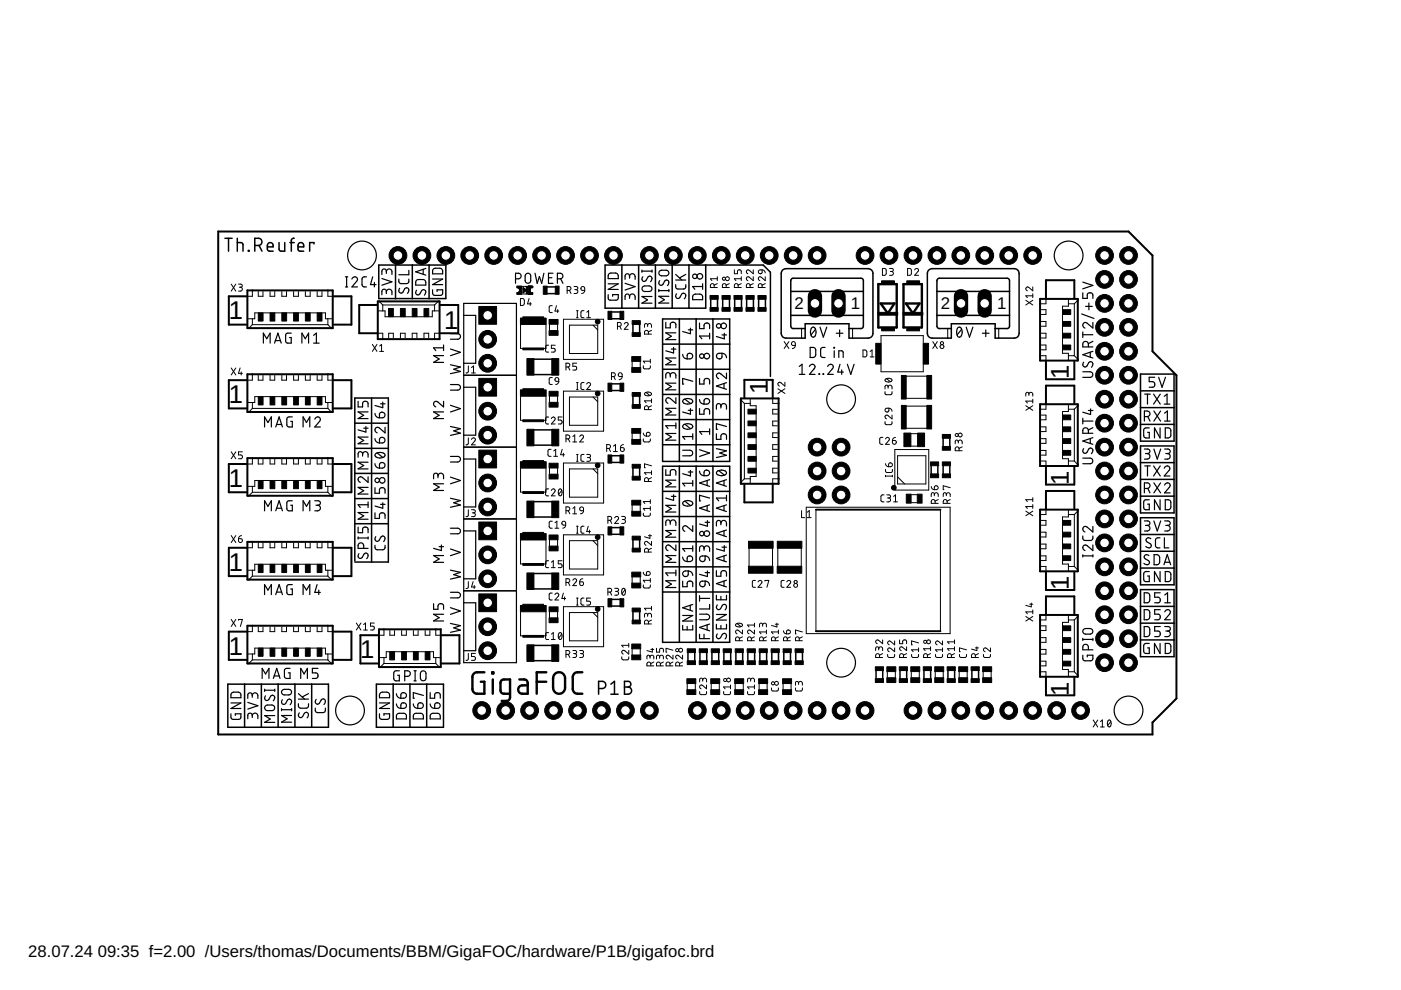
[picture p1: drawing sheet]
<svg xmlns="http://www.w3.org/2000/svg" width="297mm" height="210mm" viewBox="0 0 297 210" stroke-linecap="round" stroke-linejoin="round" font-family="sans-serif">
<defs><g id="words">
<g font-size="5.4">
<text x="48.5" y="67.7">1</text>
<text x="94.1" y="69.7">1</text>
<text x="162.8" y="83.5" transform="rotate(-90 162.8 83.5)">1</text>
<text x="226.6" y="80.4" transform="rotate(-90 226.6 80.4)">1</text>
<text x="48.5" y="85.5">1</text>
<text x="48.5" y="103.2">1</text>
<text x="226.6" y="102.8" transform="rotate(-90 226.6 102.8)">1</text>
<text x="48.5" y="121">1</text>
<text x="226.6" y="125.1" transform="rotate(-90 226.6 125.1)">1</text>
<text x="48.5" y="138.8">1</text>
<text x="76.4" y="139.5">1</text>
<text x="226.6" y="147.5" transform="rotate(-90 226.6 147.5)">1</text>
</g>
<g font-size="3.6">
<text x="168.5" y="65.6">2</text>
<text x="180.4" y="65.6">1</text>
<text x="199.5" y="65.6">2</text>
<text x="211.4" y="65.6">1</text>
</g>
<g font-size="3.5">
<text x="6" y="202.9">28.07.24</text>
<text x="20.7" y="202.9">09:35 f=2.00 /Users/thomas/Documents/BBM/GigaFOC/hardware/P1B/gigafoc.brd</text>
</g>
</g></defs>
<g fill="none" stroke="#000" stroke-width=".42">
<path d="M46.3 49.1h193l5 5.1v20.3l5.1 5.1v68.5l-5.1 5.1v2.5h-198zM52.3 62.8h-3.8v6h3.8M52.5 61.6h18v8h-18zM52.5 79.4h18v8h-18zM70.8 62.8h3.7v6h-3.7M79.9 64.7h-3.7v6h3.7M80.1 63.9h13.1v8h-13.1zM93.4 64.7h3.8v6h-3.8M220.5 63.4h8v13.1h-8zM221.8 63.2v-3.8h6v3.8M221.8 76.7v3.7h6v-3.7M52.3 80.6h-3.8v6h3.8"/>
<path d="M52.3 98.4h-3.8v6h3.8M52.5 97.1h18v8h-18zM70.8 80.6h3.7v6h-3.7M70.8 98.4h3.7v6h-3.7M157.1 84.5h8v18.1h-8zM157.8 84.3v-3.8h6v3.8M220.5 85.7h8v13.1h-8zM221.8 85.5v-3.7h6v3.7M221.8 99v3.7h6v-3.7M52.3 116.1h-3.8v6.1h3.8M52.5 114.9h18v8h-18zM70.8 116.1h3.7v6.1h-3.7"/>
<path d="M157.8 102.8v3.7h6v-3.7M220.5 108.1h8v13h-8zM221.8 107.8v-3.7h6v3.7M52.3 133.9h-3.8v6h3.8M52.5 132.7h18v8h-18zM70.8 133.9h3.7v6h-3.7M80.2 134.7h-3.8v6h3.8M80.3 133.4h13.2v8h-13.2zM93.6 134.7h3.8v6h-3.8M220.5 130.4h8v13.1h-8zM221.8 121.3v3.8h6v-3.8M221.8 130.2v-3.8h6v3.8"/>
<path d="M221.8 143.7v3.7h6v-3.7"/>
</g>
<g fill="none" stroke="#000" stroke-width=".21">
<path d="M152.1 59.1h-1.5l.3 .4M152.1 58.7v.8M155.7 57.2v.8h.7v-.4a.41 .41 0 0 1 .4-.4 .41 .41 0 0 1 .4 .4v.4M157.2 59.1h-1.5l.3 .4M157.2 58.7v.8M159.7 58.7v.8l-.8-.7a.41 .41 0 0 0-.6 .1 .41 .41 0 0 0 .3 .6M159.7 57.2v.8l-.8-.7a.41 .41 0 0 0-.6 .2 .41 .41 0 0 0 .3 .5M160.9 57.3l.7-.1v.5a.41 .41 0 0 1-.6 .3 .41 .41 0 0 1-.1-.7zM161.6 57.2l.4 .1 .2 .6M162.2 58.7v.8l-.8-.7a.41 .41 0 0 0-.6 .1 .41 .41 0 0 0 .3 .6M187.1 56.9h.6l.2 .3v.9l-.2 .3h-.6zM188.6 56.9h.6l.2 .3-.2 .3-.4 .1"/>
<path d="M189 57.6a.41 .41 0 0 1 .4 .4 .41 .41 0 0 1-.4 .4h-.4M192.4 56.9h.6l.2 .3v.9l-.2 .3h-.6zM193.9 57.2a.4 .4 0 0 1 .6-.3 .4 .4 0 0 1 .1 .7l-.7 .8h.9M49 60.2l1 1.5M49 78l1 1.5M50 60.2l-1 1.5M50 78l-1 1.5M50.6 60.2l.6 .1 .2 .2-.2 .4h-.5M50.9 78l-.3 1.2h.8M51 60.9a.41 .41 0 0 1 .4 .4 .41 .41 0 0 1-.4 .4h-.4M51.1 78.8v.7M52.5 67.6h1.5v-1.3h15v1.3h1.5"/>
<path d="M53.5 61.6v1.2h-1M53.5 67.6v1.2M53.5 79.4v1.2h-1M53.5 68.8h16M53.5 68.8l-.7 .8M54.8 61.8v1h1v-1M54.8 79.6v1h1v-1M57.3 61.8v1h1v-1M57.3 79.6v1h1v-1M59.8 61.8v1h.9v-1M59.8 79.6v1h.9v-1M62.3 61.8v1h1v-1"/>
<path d="M62.3 79.6v1h1v-1M64.7 61.8v1h1.1v-1M64.7 79.6v1h1.1v-1M67.2 61.8v1h1.1v-1M67.2 79.6v1h1.1v-1M69.5 61.6v1.2h1M69.5 67.6v1.2M69.5 79.4v1.2h1M69.5 68.8l.8 .8M79 73l.9 1.5M79.9 73l-.9 1.5M80.2 65.9h1.4v1.3h10.1v-1.3h1.5"/>
<path d="M80.2 70.7h1v1.2M80.4 63.9l.8 .8M80.5 73.4l.4-.4v1.5M80.5 74.5h.8M81.2 64.7v1.2M81.2 64.7h10.9M82.4 71.6v-.9h1v.9M84.9 71.6v-.9h1v.9M87.4 71.6v-.9h1v.9M89.9 71.6v-.9h1v.9M92.1 64.7v1.2M92.9 63.9l-.8 .8"/>
<path d="M93.2 70.7h-1.1v1.2M99.3 77.6v1.3l-.5 .2M100 79.1h.8M100 77.9l.4-.3v1.5M109.6 61a.55 .55 0 0 1 .6 .5 .55 .55 0 0 1-.6 .6M110.3 63.3h.6l.2 .2 .1 .8-.3 .4-.6 .1zM110.4 67.5h5.4v6.4h-5.4zM110.6 60.7h1.4M110.6 62.3h1.4M112.2 63.3l-.4 1.1h.9M112.4 64.1v.7M112.9 60.9a.61 .61 0 0 0-.6 .6 .61 .61 0 0 0 .6 .6"/>
<path d="M116.3 73.2h-.4l-.2 .3v1l.2 .1 .4 .1M116.5 68.7v1.4M117.1 64.8h-.5l-.2 .3 .1 1 .1 .2h.5M117.7 73.2h-.8v.7h.5a.41 .41 0 0 1 .3 .4 .41 .41 0 0 1-.3 .4h-.5M118 64.8l-.3 1.2h.8M118.2 68.7v1.4M118.2 65.6v.7M119.5 67.7h8.5v8.5h-8.5zM120 77.8h.4a.4 .4 0 0 0 .4-.4 .4 .4 0 0 0-.4-.4h-.4v1.5M120.2 61.6h.4a.41 .41 0 0 0 .5-.4 .41 .41 0 0 0-.5-.5h-.4v1.5M120.5 77.8l.3 .7M120.7 68.9h6v6.1h-6z"/>
<path d="M120.7 61.6l.4 .6M121.7 60.7h.5l.3 .3-.2 .4h-.4M122.1 61.4a.41 .41 0 0 1 .4 .4 .41 .41 0 0 1-.4 .4h-.4M122.2 67.4h.4M122.2 65.9h.4M122.3 77h-.8v.7h.4a.41 .41 0 0 1 .4 .4 .41 .41 0 0 1-.4 .4h-.4M122.4 65.9v1.5M123.3 60.9l.3-.2 .3 .2 .1 .7-.7-.1zM123.8 65.9h-.4l-.2 .3v.9l.2 .2 .4 .1M124 61.6l-.3 .5-.4 .1M124.4 67.4h.8M124.4 66.2l.4-.3v1.5"/>
<path d="M125.7 68.9l1 1.1M129.6 79.8h.4a.4 .4 0 0 0 .5-.4 .4 .4 0 0 0-.5-.4h-.4v1.5M130.1 79.8l.4 .7M130.9 69.2h.4a.41 .41 0 0 0 .4-.4 .41 .41 0 0 0-.4-.4h-.4v1.4M131.2 79.1h.6l.1 .7h-.7l-.1-.4zM131.4 69.2l.3 .6M131.9 79.8l-.1 .4-.5 .3M132.4 68.7a.41 .41 0 0 1 .5-.3 .41 .41 0 0 1 .2 .6l-.7 .8h.8M134 76.6v1.4M135.7 76.6v1.4M136.4 77.6v.4l.3 .2h1l.1-.2 .1-.4M137.3 69a.41 .41 0 0 1 .4-.4 .41 .41 0 0 1 .4 .4v.4"/>
<path d="M137.3 69.2v-.4l-.4-.2-.2 .2v.6M137.5 70.8v-.4a.41 .41 0 0 0-.4-.4 .41 .41 0 0 0-.4 .4v.4h1.4M137.9 76.2v.8M137.9 76.6h-1.5l.3 .4M138.1 70l-.6 .4M151.4 61v-.5a.4 .4 0 0 0-.4-.4 .4 .4 0 0 0-.4 .4v.5h1.5M152.1 60.1l-.7 .4M154 61v-.5a.4 .4 0 0 0-.4-.4 .4 .4 0 0 0-.4 .4v.5h1.4M154.6 60.1l-.6 .4M156.5 61v-.5a.4 .4 0 0 0-.4-.4 .4 .4 0 0 0-.4 .4v.5h1.5M157.2 60.1l-.7 .4M159 61v-.5a.4 .4 0 0 0-.4-.4 .4 .4 0 0 0-.4 .4v.5h1.5"/>
<path d="M159.7 60.1l-.7 .4M161.6 61v-.5a.4 .4 0 0 0-.4-.4 .4 .4 0 0 0-.4 .4v.5h1.4M162.2 60.1l-.6 .4M166.3 72.4l1 1.5M167.3 72.4l-1 1.5M167.9 72.5h.6l.1 .7h-.7l-.1-.4zM168.6 73.2l-.1 .4-.5 .3M169.9 69.7v2M180.8 69.7v2M183 74.2h.5l.2 .3 .1 .8-.3 .3-.5 .1zM184.5 75.7h.8M184.5 74.5l.4-.3v1.5"/>
<path d="M186.8 71.2h8.9v7.6h-8.9zM191.3 79.8h6.1M197.8 72.4l.9 1.5M198.7 72.4l-.9 1.5M200.9 69.7v2M211.8 69.7v2M217.5 63.7l1.5 1M219 60.8v.9l-.9-.7a.4 .4 0 0 0-.6 .1 .4 .4 0 0 0 .3 .6M219 62.3v.8M219 63.7l-1.5 1M219 62.7h-1.5l.3 .4M220.5 75.4h1.3v1"/>
<path d="M220.8 70.7h1v1h-1M220.8 65.7h1v1h-1M220.8 68.2h1v1h-1M220.8 73.2h1v1h-1M221.8 63.4v1h-1.3M226.5 63.4v1.5h-1.2v10h1.2v1.5M226.5 64.4h1.3M226.5 75.4h1.3M227.8 64.4v11M227.8 75.4l.7 .8M228.5 63.7l-.7 .7M49 95.8l1 1.5"/>
<path d="M50 95.8l-1 1.5M51.4 95.8h-.8v.7h.5a.41 .41 0 0 1 .3 .4 .41 .41 0 0 1-.3 .4h-.5M52.5 85.3h1.5v-1.2h15v1.2h1.5M53.5 85.3v1.3M53.5 97.1v1.3h-1M53.5 86.6h16M53.5 86.6l-.7 .8M54.8 97.4v1h1v-1M57.3 97.4v1h1v-1M59.8 97.4v1h.9v-1M62.3 97.4v1h1v-1M64.7 97.4v1h1.1v-1"/>
<path d="M67.2 97.4v1h1.1v-1M69.5 85.3v1.3M69.5 97.1v1.3h1M69.5 86.6l.8 .8M99.3 92.8v1.3l-.5 .2M100 93.2a.41 .41 0 0 1 .5-.4 .41 .41 0 0 1 .2 .7l-.7 .8h.8M110.4 82.7h5.4v6.4h-5.4zM110.4 97.9h5.4v6.4h-5.4zM116.3 88.4l-.4 .1-.2 .3v.9l.2 .2h.4M116.5 83.9v1.4M116.5 99.2v1.4M116.8 95.3h-.4l-.2 .3v.9l.2 .2 .4 .1"/>
<path d="M116.9 88.8a.4 .4 0 0 1 .6-.4 .4 .4 0 0 1 .1 .7l-.7 .8h.8M117.1 80.1h-.5l-.2 .3 .1 .9 .1 .2h.5M117.4 96.8h.8M117.4 95.6l.4-.3v1.5M117.8 80.2h.6l.1 .7-.7-.1zM118.2 83.9v1.4M118.2 99.2v1.4M118.5 80.9l-.3 .5-.4 .1M119.2 88.4h-.8v.7h.5a.42 .42 0 0 1 .3 .4 .42 .42 0 0 1-.3 .4h-.5M119.2 95.3l-.3 1.1h.8M119.4 96.1v.7M119.5 82.9h8.5v8.5h-8.5z"/>
<path d="M119.5 98.2h8.5v8.5h-8.5zM120 93h.4a.41 .41 0 0 0 .4-.4 .41 .41 0 0 0-.4-.4h-.4v1.5M120.5 93l.3 .7M120.7 84.2h6v6h-6zM120.7 99.4h6v6h-6zM121.5 93.7h.8M121.5 92.6l.4-.4v1.5M122.2 97.8h.4M122.2 82.6h.4M122.2 81.1h.4M122.2 96.4h.4M122.4 81.1v1.5"/>
<path d="M122.4 96.4v1.4M122.9 92.6a.39 .39 0 0 1 .6-.4 .39 .39 0 0 1 .1 .7l-.7 .8h.8M123.8 81.1h-.4l-.2 .3v1l.2 .1 .4 .1M123.8 96.4h-.4l-.2 .3v.9l.2 .2h.4M124.4 81.4a.4 .4 0 0 1 .6-.3 .4 .4 0 0 1 .1 .7l-.7 .8h.8M124.4 96.4h.6l.2 .2-.2 .4h-.5M124.8 97a.4 .4 0 0 1 .4 .4 .4 .4 0 0 1-.4 .4h-.4M125.7 84.2l1 1M125.7 99.4l1 1M128.6 95.1h.4a.41 .41 0 0 0 .4-.4 .41 .41 0 0 0-.4-.4h-.4v1.4M129.1 95.1l.3 .6M130.1 94.6l.4-.3v1.4"/>
<path d="M130.1 95.7h.8M131.6 94.9h.4a.41 .41 0 0 1 .4 .5 .41 .41 0 0 1-.5 .3 .41 .41 0 0 1-.3-.4zM132.2 94.3l-.5 .2-.1 .4M134 91.8v1.4M135.7 91.8v1.4M136.4 93v.5l.3 .2h1l.2-.7M136.4 91.8l.1 .4 .6 .3M136.7 83.4a.8 .8 0 0 1 .8-.3 .8 .8 0 0 1 .6 .6 .81 .81 0 0 1-.8 .3 .81 .81 0 0 1-.6-.6zM137 83.2l.8 .7M137.1 91.8a.42 .42 0 0 1 .7 .1 .42 .42 0 0 1-.3 .6h-.4zM137.5 86.8v-.4a.41 .41 0 0 0-.4-.4 .41 .41 0 0 0-.4 .4v.4h1.4M138.1 98.8l-1.4-.5v.9h.1"/>
<path d="M138.1 84.6v.8M138.1 99.8v.8M138.1 86l-.6 .4M138.1 85h-1.4l.3 .4M157.1 84.8l.7 .7M157.8 85.5h1.3M157.8 85.5v16M159.1 84.5v1.5h1.2v15h-1.2v1.5M163.8 84.5v1h1.3M164.8 86.8h-1v1h1M164.8 89.3h-1v1h1M164.8 91.8h-1v1h1"/>
<path d="M164.8 94.3h-1v1h1M164.8 96.8h-1v1h1M164.8 99.3h-1v1h1M164.9 82.4l1.5 1M166.4 81v.9l-.8-.7a.41 .41 0 0 0-.7 .1 .41 .41 0 0 0 .3 .6M166.4 82.4l-1.5 1M187.2 92.7l-.5 .1-.2 .3v.9l.2 .2h.5M187.6 89.4l.1 .5 .3 .1h.9l.2-.1v-.5M187.6 83l.1 .5 .3 .2h.9l.2-.2v-.5M187.7 80.5a.8 .8 0 0 1 .8-.3 .8 .8 0 0 1 .6 .5 .81 .81 0 0 1-.8 .3 .81 .81 0 0 1-.6-.5zM187.7 99.5l.1 .5 .3 .2h.9l.2-.2v-.5M187.7 98.3l.3 .5 .4 .2"/>
<path d="M187.7 93.1a.4 .4 0 0 1 .6-.3 .4 .4 0 0 1 .1 .6l-.7 .8h.9M187.8 86.7l.7-.1v.4a.41 .41 0 0 1-.6 .3 .41 .41 0 0 1-.1-.6zM188 80.3l.8 .6M188.3 82.1a.41 .41 0 0 1 .4-.4 .41 .41 0 0 1 .4 .4v.4M188.3 82.3v-.4l-.4-.2-.2 .2-.1 .6M188.5 86.6l.5 .2 .1 .4M188.5 98.2a.42 .42 0 0 1 .7 .2 .42 .42 0 0 1-.4 .6h-.4zM189.1 88v.8l-.8-.7a.4 .4 0 0 0-.6 .1 .4 .4 0 0 0 .3 .6M189.2 93.4h.5a.41 .41 0 0 1 .3 .4 .41 .41 0 0 1-.4 .4 .41 .41 0 0 1-.4-.4zM189.7 95.3h7.2v8.6h-7.2zM189.9 92.7l-.6 .3-.1 .4M190.3 96.6h6v6h-6z"/>
<path d="M191.3 86.1h6.1M191.3 90.8h6.1M191.3 84.5h6.1M193.1 91.9h1.5M193.1 94.6h1.5M203.2 93.7a.41 .41 0 0 1 .4-.4 .41 .41 0 0 1 .4 .4v.4M203.2 93.9l-.1-.4-.3-.2-.2 .2-.1 .6M203.3 95.6v-.5a.41 .41 0 0 0-.4-.4 .41 .41 0 0 0-.4 .4v.5h1.5M204 94.7l-.7 .4M217.5 86l1.5 1M218.1 83.6a.41 .41 0 0 1 .5-.4 .41 .41 0 0 1 .4 .4v.4M218.1 83.8v-.4l-.4-.2-.2 .2v.6"/>
<path d="M219 84.6v.8M219 86l-1.5 1M219 85h-1.5l.3 .4M220.5 97.7h1.3v1.1M220.8 88h1v1h-1M220.8 90.5h1v1h-1M220.8 93h1v1h-1M220.8 95.5h1v1h-1M221.8 85.8v1h-1.3M226.5 86.8h1.3M226.5 85.8v1.4h-1.2v10.1h1.2v1.5M226.5 97.7h1.3"/>
<path d="M227.8 86.8v10.9M227.8 97.7l.7 .8M228.5 86l-.7 .8M49 113.6l1 1.4M50 113.6l-1 1.4M50.6 114.2h.5a.41 .41 0 0 1 .3 .5 .41 .41 0 0 1-.4 .3 .41 .41 0 0 1-.4-.4zM51.2 113.6l-.5 .2-.1 .4M52.5 103.1h1.5v-1.2h15v1.2h1.5M53.5 103.1v1.3M53.5 114.9v1.2h-1M53.5 104.4h16M53.5 104.4l-.7 .7"/>
<path d="M54.8 115.1v1h1v-1M57.3 115.1v1h1v-1M59.8 115.1v1h.9v-1M62.3 115.1v1h1v-1M64.7 115.1v1h1.1v-1M67.2 115.1v1h1.1v-1M69.5 103.1v1.3M69.5 114.9v1.2h1M69.5 104.4l.8 .7M99.3 108.1v1.2l-.5 .2M100 108.1h.6l.2 .2-.2 .4h-.5M100.4 108.7a.4 .4 0 0 1 .4 .4 .4 .4 0 0 1-.4 .4h-.4"/>
<path d="M110.4 113.2h5.4v6.4h-5.4zM116.3 118.9h-.4l-.2 .3v1l.2 .1 .4 .1M116.3 103.7h-.4l-.2 .3v.9l.2 .2h.4M116.5 114.4v1.4M116.9 104a.41 .41 0 0 1 .6-.3 .41 .41 0 0 1 .1 .6l-.7 .8h.8M116.9 119.2l.4-.3v1.5M117.1 110.5h-.5l-.2 .3 .1 1 .3 .2h.3M117.7 112h.8M117.7 110.8l.4-.3v1.5M118.2 114.4v1.4M118.6 103.8l.2-.1a.88 .88 0 0 1 0 1.4 .91 .91 0 0 1-.2-1.3zM119.1 104l-.7 .8"/>
<path d="M119.2 118.9h-.8v.6h.5a.41 .41 0 0 1 .3 .5 .41 .41 0 0 1-.3 .4h-.5M119.2 110.6l.3-.1 .3 .1 .1 .7-.7-.1zM119.5 113.4h8.5v8.5h-8.5zM119.9 111.3l-.1 .4-.5 .3M120 108.3h.4a.41 .41 0 0 0 .4-.4 .41 .41 0 0 0-.4-.4h-.4v1.4M120.5 108.3l.3 .6M120.7 114.6h6v6h-6zM121.5 107.8l.4-.3v1.4M121.5 108.9h.8M122.2 113.1h.4M122.2 111.6h.4M122.4 111.6v1.5"/>
<path d="M123 107.6l.3-.1 .3 .1 .1 .7-.7-.1zM123.7 108.3l-.2 .5-.4 .1M123.8 111.6h-.4l-.2 .3v.9l.2 .2 .4 .1M124.7 111.6l-.3 1.1h.8M125 112.4v.7M125.7 114.6l1 1.1M128.9 110.3h.4a.41 .41 0 0 0 .4-.4 .41 .41 0 0 0-.4-.4h-.4v1.5M129.4 110.3l.3 .7M130.3 109.8a.41 .41 0 0 1 .6-.3 .41 .41 0 0 1 .1 .7l-.7 .8h.8M131.8 109.5h.5l.3 .2-.2 .4-.4 .1M132.2 110.2a.41 .41 0 0 1 .4 .4 .41 .41 0 0 1-.4 .4h-.4M134 107v1.5"/>
<path d="M135.7 107v1.5M136.4 108.8v.4l.3 .3 1-.1 .2-.6M137.5 102.1v-.4a.41 .41 0 0 0-.4-.4 .41 .41 0 0 0-.4 .4v.4h1.4M137.5 117.1v-.5a.41 .41 0 0 0-.4-.4 .41 .41 0 0 0-.4 .4v.5h1.4M137.5 113.6h.6M137.8 113.3v.9l-1.1-.4M137.9 105.9v.9M137.9 107.4v.8M137.9 107.8h-1.5l.3 .4M137.9 106.3h-1.5l.3 .5M138.1 114.8v.8l-.8-.7a.41 .41 0 0 0-.6 .1 .41 .41 0 0 0 .3 .6M138.1 101.3l-.6 .3"/>
<path d="M138.1 100.2h-1.4l.3 .4M138.1 116.2l-.6 .4M157.8 101.5h1.3M157.8 101.5l-.7 .8M158.8 116.2v3.9M163.8 116.2v3.9M164.9 116.2v3.9M165.1 101.5h-1.3v1M169.9 116.2v3.9M169.9 108.3v1.4h.7M170.9 107.5h30.5v26.8h-30.5zM171.2 109.7h.8"/>
<path d="M171.2 108.6l.4-.3v1.4M173 108.1h26.4v25.7h-26.4zM187.4 104.9h-.4l-.2 .4v.9l.6 .2M187.7 100.9h1.5M187.7 100.8v.3M188 104.9l.6 .1 .2 .2-.2 .3-.4 .1M188.4 105.6a.41 .41 0 0 1 .4 .4 .41 .41 0 0 1-.4 .4h-.4M189.2 100.8v.3M189.5 106.4h.8M189.5 105.3l.4-.4v1.5M190.3 101.1l1.5 1.5M193.1 106.6h1.4"/>
<path d="M193.1 104.9h1.4M197.4 103.2l.3 .5 .4 .1M198.1 104.9a.41 .41 0 0 1 .4-.4 .41 .41 0 0 1 .4 .4v.4M198.1 105.1v-.5l-.4-.1-.3 .3v.5M198.2 103.1a.42 .42 0 0 1 .7 .1 .42 .42 0 0 1-.4 .6h-.4zM198.3 106.7v-.4a.41 .41 0 0 0-.4-.4 .41 .41 0 0 0-.5 .4v.4h1.5M198.9 105.9l-.6 .3M200.6 104.9a.41 .41 0 0 1 .5-.4 .41 .41 0 0 1 .4 .4v.4M200.6 105.1v-.5l-.4-.1-.2 .3v.5M200.8 106.7v-.4a.41 .41 0 0 0-.4-.4 .41 .41 0 0 0-.4 .4v.4h1.5M201.5 103.4l-1.5-.4v.8h.2M201.5 105.9l-.7 .3"/>
<path d="M217.5 108.4l1.5 .9M219 108.4l-1.5 .9M219 107.4h-1.5l.3 .4M219 105.5v.8M219 107v.8M219 105.9h-1.5l.3 .4M220.8 110.3h1v1.1h-1M220.8 112.8h1v1.1h-1M220.8 115.4h1v1h-1M220.8 117.9h1v1h-1M221.8 108.1v1h-1.3M226.5 108.1v1.5h-1.2v10h1.2v1.5"/>
<path d="M226.5 109.1h1.3M227.8 109.1v11M228.5 108.4l-.7 .7M49 131.3l1 1.5M50 131.3l-1 1.5M50.6 131.5v-.2h.8l-.4 1.5M52.5 120.9h1.5v-1.3h15v1.3h1.5M52.5 138.7h1.5v-1.3h15v1.3h1.5M53.5 120.9v1.3M53.5 132.7v1.2h-1M53.5 138.7v1.2M53.5 122.2h16"/>
<path d="M53.5 122.2l-.7 .7M53.5 139.9h16M53.5 139.9l-.7 .8M54.8 132.9v1h1v-1M57.3 132.9v1h1v-1M59.8 132.9v1h.9v-1M62.3 132.9v1h1v-1M64.7 132.9v1h1.1v-1M67.2 132.9v1h1.1v-1M69.5 120.9v1.3M69.5 132.7v1.2h1M69.5 138.7v1.2"/>
<path d="M69.5 122.2l.8 .7M69.5 139.9l.8 .8M75.5 132.1l1 1.5M76.5 132.1l-1 1.5M77.1 133.6h.8M77.1 132.4l.4-.3v1.5M79.4 132.1h-.9v.7h.5a.42 .42 0 0 1 .4 .4 .42 .42 0 0 1-.4 .4h-.5M80.4 139.4h1.5v-1.2h10v1.2h1.5M81.4 133.4v1.3h-1M81.4 139.4v1.3M82.7 133.7v1h1v-1M85.2 133.7v1h.9v-1"/>
<path d="M87.7 133.7v1h.9v-1M90.1 133.7v1h1v-1M92.4 133.4v1.3h1M92.4 139.4v1.3M99.3 123.3v1.3l-.5 .2M99.3 138.5v1.3l-.5 .2M100.3 123.3l-.3 1.2h.8M100.5 124.1v.7M100.8 138.5h-.8v.7h.5a.42 .42 0 0 1 .3 .4 .42 .42 0 0 1-.3 .4h-.5M110.4 128.4h5.4v6.4h-5.4zM116.3 134.1l-.4 .1-.2 .3v.9l.2 .2h.4M116.5 129.6v1.4"/>
<path d="M116.9 135.6h.8M116.9 134.5l.4-.4v1.5M116.9 120.4h.8M117.1 125.8h-.5l-.2 .3 .1 .9 .1 .2h.5M117.7 126.1a.41 .41 0 0 1 .5-.3 .41 .41 0 0 1 .2 .6l-.7 .8h.8M118.2 129.6v1.4M118.6 134.2l.2-.1a.86 .86 0 0 1 0 1.5 .91 .91 0 0 1-.2-1.4zM119.1 134.5l-.7 .8M119.4 125.8l-.3 1.1h.8M119.5 128.6h8.5v8.5h-8.5zM119.7 126.6v.6M120 123.5h.4a.4 .4 0 0 0 .4-.4 .4 .4 0 0 0-.4-.4h-.4v1.5"/>
<path d="M120 138.7h.4a.41 .41 0 0 0 .4-.4 .41 .41 0 0 0-.4-.4h-.4v1.5M120.5 123.5l.3 .7M120.5 138.7l.3 .7M120.7 129.9h6v6h-6zM121.5 123a.4 .4 0 0 1 .5-.3 .4 .4 0 0 1 .1 .7l-.6 .8h.8M121.5 137.9h.4l.4 .3-.2 .4h-.5M121.9 138.6a.41 .41 0 0 1 .4 .4 .41 .41 0 0 1-.4 .4h-.4M122.2 128.3h.4M122.2 126.8h.4M122.4 126.8v1.5M122.9 123.4h.5a.41 .41 0 0 1 .3 .4 .41 .41 0 0 1-.4 .4 .41 .41 0 0 1-.4-.4zM122.9 137.9l.6 .1 .2 .2-.2 .4h-.4"/>
<path d="M123.3 138.6a.41 .41 0 0 1 .4 .4 .41 .41 0 0 1-.4 .4h-.4M123.6 122.7l-.4 .1-.3 .6M123.8 126.8h-.4l-.2 .3v1l.2 .1 .4 .1M125.2 126.8h-.8v.7h.5a.42 .42 0 0 1 .3 .4 .42 .42 0 0 1-.3 .4h-.5M125.7 129.9l1 1M128.9 125.5h.4a.4 .4 0 0 0 .4-.4 .4 .4 0 0 0-.4-.4h-.4v1.5M129.4 125.5l.3 .7M130.3 124.7l.7 .1 .1 .2-.1 .3-.5 .1M130.7 125.4a.4 .4 0 0 1 .4 .4 .4 .4 0 0 1-.4 .4h-.4M131.8 139.3v.4l.3 .2h1l.2-.3v-.3M132 124.8l.2-.1a.86 .86 0 0 1 0 1.5 .93 .93 0 0 1-.2-1.4zM132.5 125.1l-.6 .8"/>
<path d="M133.3 137.9v.8l-.8-.7a.41 .41 0 0 0-.7 .1 .41 .41 0 0 0 .3 .6M133.3 136.4v.8M133.3 136.8h-1.5l.3 .4M134 122.3v1.4M134 137.5v1.4M135.7 122.3v1.4M135.7 137.5v1.4M136.4 124v.5l.3 .2h1l.1-.2 .1-.5M136.4 121.3l.1 .4 .6 .3M137.1 121.3a.42 .42 0 0 1 .7 .1 .42 .42 0 0 1-.3 .6h-.4zM137.3 130.4a.41 .41 0 0 1 .4-.4 .41 .41 0 0 1 .4 .4v.5M137.3 130.7v-.5l-.4-.2-.2 .2v.7"/>
<path d="M137.5 132.3v-.4a.41 .41 0 0 0-.4-.4 .41 .41 0 0 0-.4 .4v.4h1.4M137.8 139.3a.4 .4 0 0 1 .4-.4 .4 .4 0 0 1 .4 .4v.4M137.8 139.6v-.5l-.4-.2-.2 .2v.6M137.9 122.6v.9M137.9 123h-1.5l.3 .5M138 137.7h.6M138.1 128.6v.8M138.1 131.5l-.6 .3M138.1 129h-1.4l.3 .4M138.3 137.5v.8l-1.1-.4M139.2 137.5v.8h.6v-.5a.41 .41 0 0 1 .5-.4 .41 .41 0 0 1 .4 .4v.5M139.8 139.3a.4 .4 0 0 1 .5-.4 .4 .4 0 0 1 .4 .4v.4"/>
<path d="M139.8 139.6v-.5l-.4-.2-.2 .2v.6M142.7 138.9v.8l-.8-.7a.4 .4 0 0 0-.7 .1 .4 .4 0 0 0 .3 .6M142.7 137.9l-1.5-.4v.8h.2M144.7 138.9v.8l-.8-.7a.4 .4 0 0 0-.6 .1 .4 .4 0 0 0 .3 .6M156 132.3a.81 .81 0 0 1 1.4 .4 .94 .94 0 0 1-1.4-.2zM156.3 132.2l.8 .7M156.8 135.8v-.4a.4 .4 0 0 0-.4-.4 .4 .4 0 0 0-.4 .4v.4h1.4M157.4 133.6v.8l-.8-.7a.4 .4 0 0 0-.6 .1 .4 .4 0 0 0 .3 .6M157.4 135l-.6 .4M159.3 135.8v-.4a.4 .4 0 0 0-.4-.4 .4 .4 0 0 0-.4 .4v.4h1.5M160 133.6v.8l-.8-.7a.4 .4 0 0 0-.7 .1 .4 .4 0 0 0 .3 .6M160 135l-.7 .4"/>
<path d="M160 132.1v.8M160 132.5h-1.5l.3 .4M160.2 123.1h-.5l-.2 .3v.9l.2 .2h.5M160.7 123.4a.4 .4 0 0 1 .6-.3 .4 .4 0 0 1 .1 .6l-.7 .8h.8M161.7 132.5a.4 .4 0 0 1 .4-.4 .4 .4 0 0 1 .4 .4v.4M161.7 132.8l-.1-.5-.3-.2-.2 .2-.1 .6M161.8 135.8v-.4a.4 .4 0 0 0-.4-.4 .4 .4 0 0 0-.4 .4v.4h1.5M162.2 123.2v-.1h.8l-.4 1.4M162.5 135l-.7 .4M162.5 134h-1.5l.4 .4M162.5 133.6v.8M164.4 135.8v-.4a.4 .4 0 0 0-.4-.4 .4 .4 0 0 0-.4 .4v.4h1.4"/>
<path d="M164.4 132.4h.6M164.7 132.1v.8l-1.1-.3M165 134h-1.4l.3 .4M165 135l-.6 .4M165 133.6v.8M166.1 133.8l.3 .5 .4 .1M166.3 123.1h-.5l-.2 .3v.9l.2 .2h.5M166.8 123.4a.4 .4 0 0 1 .6-.3 .4 .4 0 0 1 .1 .6l-.7 .8h.8M166.9 133.7a.42 .42 0 0 1 .6 .1 .42 .42 0 0 1-.3 .6h-.4zM166.9 135.8v-.4a.4 .4 0 0 0-.4-.4 .4 .4 0 0 0-.4 .4v.4h1.5M167.6 135l-.7 .4M169.5 135.8v-.4a.4 .4 0 0 0-.4-.4 .4 .4 0 0 0-.4 .4v.4h1.4"/>
<path d="M170.1 134l-1.4-.4v.8h.1M170.1 135l-.6 .4M186.3 137.5a.41 .41 0 0 1 .4-.4 .41 .41 0 0 1 .4 .4v.4M186.3 137.8v-.5l-.4-.2-.2 .2v.6M186.5 139.4v-.4a.41 .41 0 0 0-.4-.4 .41 .41 0 0 0-.4 .4v.4h1.4M187.1 135.7v.8l-.8-.7a.4 .4 0 0 0-.6 .1 .4 .4 0 0 0 .3 .6M187.1 138.6l-.6 .3M188.2 138.7v.5l.3 .2h1l.2-.2v-.5M189.7 137.4v.8l-.9-.7a.4 .4 0 0 0-.6 .1 .4 .4 0 0 0 .3 .6M189.7 135.9v.8l-.9-.7a.4 .4 0 0 0-.6 .2 .4 .4 0 0 0 .3 .5M190.7 135.7v.8h.7v-.5a.42 .42 0 0 1 .4-.3 .42 .42 0 0 1 .4 .3v.5M191.6 139.4v-.4a.41 .41 0 0 0-.5-.4 .41 .41 0 0 0-.4 .4v.4h1.5"/>
<path d="M192.2 137.1v.8l-.8-.6a.39 .39 0 0 0-.6 .1 .39 .39 0 0 0 .3 .5M192.2 138.6l-.6 .3M193.3 138.7v.5l.3 .2h.9l.2-.2 .1-.5M194.8 137.8h-1.5l.3 .4M194.8 137.4v.8M194.8 136.3l-1.5-.4v.8h.1M196.6 139.4v-.4a.41 .41 0 0 0-.4-.4 .41 .41 0 0 0-.4 .4v.4h1.5M197.3 137.5h-1.5l.4 .4M197.3 138.6l-.7 .3M197.3 137.1v.8M198.4 138.7v.5l.3 .2h.9l.2-.2v-.5M199.8 135.9v.8l-.8-.7a.4 .4 0 0 0-.6 .2 .4 .4 0 0 0 .3 .5"/>
<path d="M199.8 137.4v.8M199.8 137.8h-1.4l.3 .4M201.7 139.4v-.4a.41 .41 0 0 0-.4-.4 .41 .41 0 0 0-.4 .4v.4h1.5M202.4 138.6l-.7 .3M202.4 137.5h-1.5l.3 .4M202.4 135.7v.8M202.4 137.1v.8M202.4 136.1h-1.5l.3 .4M203.4 138.7l.1 .5 .3 .2h.9l.2-.2v-.5M204.9 137.8l-1.5-.4v.8h.2M206.8 139.4v-.4a.41 .41 0 0 0-.4-.4 .41 .41 0 0 0-.4 .4v.4h1.5M206.8 137.4h.7"/>
<path d="M207.1 137.1v.8l-1.1-.3M207.5 138.6l-.7 .3M208.5 138.7v.5l.4 .2h.9l.2-.2v-.5M210 137.4v.8l-.8-.7a.4 .4 0 0 0-.7 .1 .4 .4 0 0 0 .4 .6M217.5 130.7l1.5 1M218.3 128.1h.7M218.7 127.9v.8l-1.2-.3M219 129.3v.8M219 130.7l-1.5 1M219 129.7h-1.5l.3 .4M220.5 120.1h1.3v1M220.8 137.7h1v1h-1"/>
<path d="M220.8 132.7h1v1h-1M220.8 135.2h1v1h-1M221.8 130.5v.9h-1.3M226.5 130.5v1.5h-1.2v9.9h1.2v1.5M226.5 120.1h1.3M226.5 131.4h1.3M227.8 131.4v11M227.8 120.1l.7 .7M228.5 130.7l-.7 .7M81.4 140.7h11M81.4 140.7l-.8 .7M92.4 140.7l.8 .7"/>
<path d="M138 141.2v-.4a.41 .41 0 0 0-.4-.4 .41 .41 0 0 0-.4 .4v.4h1.4M138.6 140.4l-.6 .3M140 141.2v-.4a.41 .41 0 0 0-.4-.4 .41 .41 0 0 0-.4 .4v.4h1.5M140.7 140.4l-.7 .3M142 141.2v-.4a.41 .41 0 0 0-.4-.4 .41 .41 0 0 0-.4 .4v.4h1.5M142.7 140.4l-.7 .3M144.1 141.2v-.4a.41 .41 0 0 0-.4-.4 .41 .41 0 0 0-.4 .4v.4h1.4M144.7 140.4l-.6 .3M145.7 144.9v1.4M147.4 144.9v1.4M148.3 146.6l.1 .5 .3 .2h.9l.2-.2v-.5M149 144.2a.4 .4 0 0 1 .4-.4 .4 .4 0 0 1 .4 .4v.4"/>
<path d="M149 144.4l-.1-.4-.3-.2-.2 .2-.1 .6M149.8 145.2v.8l-.8-.6a.41 .41 0 0 0-.7 .1 .41 .41 0 0 0 .4 .5M150.8 144.9v1.4M152.5 144.9v1.4M153.4 146.6v.5l.3 .2h1l.2-.2v-.5M154.9 145.6h-1.5l.3 .4M154.9 145.2v.8M155.9 144.9v1.4M157.6 144.9v1.4M158.5 146.6v.5l.3 .2h1l.1-.2 .1-.5M159.2 144.2a.4 .4 0 0 1 .4-.4 .4 .4 0 0 1 .4 .4v.4M159.2 144.4l-.1-.4-.4-.2-.2 .2v.6"/>
<path d="M160 145.2v.8M160 145.6h-1.5l.3 .4M161 144.9v1.4M162.6 144.9v1.4M163.6 145.9v.4l.3 .2h.9l.2-.2v-.4M166 144.9v1.4M167.7 144.9v1.4M168.7 145.9v.4l.3 .2h.9l.2-.2v-.4M169.3 144.9a.4 .4 0 0 1 .4-.4 .4 .4 0 0 1 .4 .4v.4M169.3 145.1v-.4l-.4-.2-.2 .2v.6M188.1 142.3v1.4M189.8 142.3v1.4"/>
<path d="M193.2 142.3v1.4M194.9 142.3v1.4M198.3 142.3v1.4M200 142.3v1.4M203.4 142.3v1.4M205.1 142.3v1.4M208.4 142.3v1.4M210.1 142.3v1.4M220.5 142.4h1.3v1M220.8 140.2h1v1h-1M226.5 142.4h1.3M227.8 142.4l.7 .8"/>
<path d="M231.8 152.7l.9 1.4M232.7 152.7l-.9 1.4M233.3 153l.4-.3v1.4M233.3 154.1h.8M235.1 152.7a.78 .78 0 0 1 .5 .7 .78 .78 0 0 1-.4 .7 .91 .91 0 0 1-.1-1.4zM235.5 153l-.6 .8"/>
<circle cx="153.5" cy="59.1" r=".33"/>
<circle cx="154.2" cy="59.1" r=".41"/>
<circle cx="199.7" cy="73.5" r=".41"/>
<circle cx="199.7" cy="72.7" r=".33"/>
<circle cx="202.8" cy="92.2" r=".33"/>
<circle cx="203.6" cy="92.2" r=".41"/>
<circle cx="143.6" cy="137.9" r=".33"/>
<circle cx="144.3" cy="137.9" r=".41"/>
<circle cx="168.7" cy="123.4" r=".33"/>
<circle cx="168.7" cy="124.1" r=".41"/>
<circle cx="196.2" cy="136.1" r=".32"/>
<circle cx="196.9" cy="136.1" r=".4"/>
<circle cx="153.7" cy="144.2" r=".33"/>
<circle cx="154.5" cy="144.2" r=".41"/>
<circle cx="163.9" cy="144.9" r=".33"/>
<circle cx="164.6" cy="144.9" r=".41"/>
</g>
<g fill="#000" stroke="#000" stroke-width=".21">
<path d="M83.9 53.7h1v1h-1zM88.9 53.7h1.1v1h-1.1zM94 53.7h1v1h-1zM99.1 53.7h1v1h-1zM104.2 53.7h1v1h-1zM109.2 53.7h1.1v1h-1.1zM114.3 53.7h1v1h-1zM119.4 53.7h1v1h-1zM124.5 53.7h1v1h-1zM129.6 53.7h1v1h-1zM137.2 53.7h1v1h-1zM142.3 53.7h1v1h-1z"/>
<path d="M147.3 53.7h1.1v1h-1.1zM152.4 53.7h1v1h-1zM157.5 53.7h1v1h-1zM162.6 53.7h1v1h-1zM167.7 53.7h1v1h-1zM172.7 53.7h1.1v1h-1.1zM182.9 53.7h1v1h-1zM186.9 59.5h2.7v.5h-2.7zM188 53.7h1v1h-1zM192.3 59.5h2.7v.5h-2.7zM193.1 53.7h1v1h-1zM198.1 53.7h1.1v1h-1.1z"/>
<path d="M203.2 53.7h1v1h-1zM208.3 53.7h1v1h-1zM213.4 53.7h1v1h-1zM218.4 53.7h1.1v1h-1.1zM233.7 58.7h1v1.1h-1zM233.7 53.7h1v1h-1zM238.8 58.7h1v1.1h-1zM238.8 53.7h1v1h-1zM54.8 66.3h1v1.8h-1zM57.3 66.3h1v1.8h-1zM59.8 66.3h1v1.8h-1zM62.3 66.3h1v1.8h-1z"/>
<path d="M64.7 66.3h1.1v1.8h-1.1zM67.2 66.3h1.1v1.8h-1.1zM82.4 65.4h1v1.7h-1zM84.9 65.4h1v1.7h-1zM87.4 65.4h1v1.7h-1zM89.9 65.4h1v1.7h-1zM109.6 60.6h1v.4h-1zM109.6 62h1v.4h-1zM110 61h.2v.2h-.2zM110 61.9h.2v.2h-.2zM110.1 61h.5v1.1h-.5zM110.3 67.5h5.5v1.3h-5.5z"/>
<path d="M110.8 67.2h4.5v.4h-4.5zM110.8 73.8h4.5v.4h-4.5zM111.6 60.8h.2v1.5h-.2zM111.7 76h1.5v3.5h-1.5zM112 60.6l.7 .1zM112 60.6h.4v1.8h-.4zM112.4 62h.6v.4h-.6zM112.4 61l.1 .1zM112.7 60.6h.3v.4h-.3zM115.2 60.7h.8v1.7h-.8zM116.4 70.1h1.9v1h-1.9zM116.4 67.7h1.9v1h-1.9z"/>
<path d="M117 76h1.5v3.5h-1.5zM117.7 60.7h.8v1.7h-.8zM128.9 66h.8v1.7h-.8zM131.4 66h.8v1.7h-.8zM133.9 77.9h1.9v1.1h-1.9zM133.9 75.6h1.9v1h-1.9zM134 68h1.8v.8h-1.8zM134 70.5h1.8v.8h-1.8zM150.5 65.2h1.8v.8h-1.8zM150.5 62.7h1.8v.8h-1.8zM153.1 65.2h1.7v.8h-1.7zM153.1 62.7h1.7v.8h-1.7z"/>
<path d="M155.6 65.2h1.8v.8h-1.8zM155.6 62.7h1.8v.8h-1.8zM158.2 65.2h1.7v.8h-1.7zM158.2 62.7h1.7v.8h-1.7zM160.7 65.2h1.7v.8h-1.7zM160.7 62.7h1.7v.8h-1.7zM185.7 72.8h1.1v4.4h-1.1zM186.1 66.2h4.2v.6h-4.2zM186.9 69.6h2.7v.5h-2.7zM191.1 79.6h1v5h-1zM191.5 66.2h4.2v.6h-4.2zM192.3 69.6h2.7v.5h-2.7z"/>
<path d="M195.8 72.8h1.1v4.4h-1.1zM196.5 79.6h1v5h-1zM225.3 65.7h1.7v1h-1.7zM225.3 68.2h1.7v1h-1.7zM225.3 70.7h1.7v1h-1.7zM225.3 73.2h1.7v1h-1.7zM233.7 79.1h1v1h-1zM233.7 74h1v1h-1zM233.7 68.9h1v1h-1zM233.7 63.8h1v1h-1zM238.8 79.1h1v1h-1zM238.8 74h1v1h-1z"/>
<path d="M238.8 68.9h1v1h-1zM238.8 63.8h1v1h-1zM54.8 84.1h1v1.8h-1zM57.3 84.1h1v1.8h-1zM59.8 84.1h1v1.8h-1zM62.3 84.1h1v1.8h-1zM64.7 84.1h1.1v1.8h-1.1zM67.2 84.1h1.1v1.8h-1.1zM110.3 97.9h5.5v1.4h-5.5zM110.3 82.7h5.5v1.3h-5.5zM110.8 97.7h4.5v.3h-4.5zM110.8 82.4h4.5v.4h-4.5z"/>
<path d="M110.8 89h4.5v.4h-4.5zM111.7 91h1.5v3.5h-1.5zM116.4 85.3h1.9v1h-1.9zM116.4 83h1.9v1h-1.9zM116.4 98.2h1.9v1h-1.9zM117 91h1.5v3.5h-1.5zM128.9 81.2h.8v1.8h-.8zM128.9 96.5h.8v1.7h-.8zM131.4 81.2h.8v1.8h-.8zM131.4 96.5h.8v1.7h-.8zM133.9 93.2h1.9v1h-1.9zM133.9 90.8h1.9v1.1h-1.9z"/>
<path d="M134 83.2h1.8v.8h-1.8zM134 85.8h1.8v.8h-1.8zM134 98.4h1.8v.9h-1.8zM158.6 99.3h1.7v1h-1.7zM158.6 96.8h1.7v1h-1.7zM158.6 94.3h1.7v1h-1.7zM158.6 91.8h1.7v1h-1.7zM158.6 89.3h1.7v1h-1.7zM158.6 86.8h1.7v1h-1.7zM172.7 94.3h1.1v1h-1.1zM172.7 99.4h1.1v1h-1.1zM177.8 94.3h1v1h-1z"/>
<path d="M177.8 99.4h1v1h-1zM191.1 86h1v5h-1zM191.6 91.8h1.5v2.9h-1.5zM194.5 91.8h1.5v2.9h-1.5zM196.5 86h1v5h-1zM197.3 97.9h1.7v.8h-1.7zM199.8 97.9h1.7v.8h-1.7zM199.8 94.7h1.7v.8h-1.7zM199.8 92.1h1.7v.8h-1.7zM225.3 88h1.7v1h-1.7zM225.3 90.5h1.7v1h-1.7zM225.3 93h1.7v1h-1.7z"/>
<path d="M225.3 95.5h1.7v1h-1.7zM233.7 94.3h1v1h-1zM233.7 89.2h1v1h-1zM233.7 84.1h1v1.1h-1zM233.7 99.4h1v1h-1zM238.8 94.3h1v1h-1zM238.8 89.2h1v1h-1zM238.8 84.1h1v1.1h-1zM238.8 99.4h1v1h-1zM54.8 101.9h1v1.7h-1zM54.8 119.7h1v1.7h-1zM57.3 101.9h1v1.7h-1z"/>
<path d="M57.3 119.7h1v1.7h-1zM59.8 101.9h1v1.7h-1zM59.8 119.7h1v1.7h-1zM62.3 101.9h1v1.7h-1zM62.3 119.7h1v1.7h-1zM64.7 101.9h1.1v1.7h-1.1zM64.7 119.7h1.1v1.7h-1.1zM67.2 101.9h1.1v1.7h-1.1zM67.2 119.7h1.1v1.7h-1.1zM110.3 113.2h5.5v1.3h-5.5zM110.8 112.9h4.5v.4h-4.5zM110.8 119.5h4.5v.4h-4.5z"/>
<path d="M110.8 104.2h4.5v.4h-4.5zM111.7 106.2h1.5v3.5h-1.5zM116.4 100.5h1.9v1.1h-1.9zM116.4 115.8h1.9v1h-1.9zM116.4 113.4h1.9v1h-1.9zM117 106.2h1.5v3.5h-1.5zM128.9 111.7h.8v1.7h-.8zM131.4 111.7h.8v1.7h-.8zM133.9 108.4h1.9v1h-1.9zM133.9 106.1h1.9v1h-1.9zM134 101h1.8v.8h-1.8zM134 113.7h1.8v.8h-1.8z"/>
<path d="M134 116.2h1.8v.8h-1.8zM158.7 114.8h5.2v1.4h-5.2zM164.8 114.8h5.2v1.4h-5.2zM172.7 104.4h1.1v1.1h-1.1zM177.8 104.4h1v1.1h-1zM192.2 104.8h1v1.9h-1zM194.5 104.8h1v1.9h-1zM197.3 100.5h1.7v.8h-1.7zM199.8 100.5h1.7v.8h-1.7zM225.3 110.3h1.7v1.1h-1.7zM225.3 112.8h1.7v1.1h-1.7zM225.3 115.3h1.7v1.1h-1.7z"/>
<path d="M225.3 117.8h1.7v1.1h-1.7zM233.7 119.7h1v1h-1zM233.7 114.6h1v1h-1zM233.7 109.5h1v1h-1zM233.7 104.4h1v1.1h-1zM238.8 119.7h1v1h-1zM238.8 114.6h1v1h-1zM238.8 109.5h1v1h-1zM238.8 104.4h1v1.1h-1zM54.8 137.4h1v1.7h-1zM57.3 137.4h1v1.7h-1zM59.8 137.4h1v1.7h-1z"/>
<path d="M62.3 137.4h1v1.7h-1zM64.7 137.4h1.1v1.7h-1.1zM67.2 137.4h1.1v1.7h-1.1zM82.6 138.2h1.1v1.7h-1.1zM85.2 138.2h1v1.7h-1zM87.7 138.2h1v1.7h-1zM90.1 138.2h1.1v1.7h-1.1zM110.3 128.4h5.5v1.3h-5.5zM110.8 128.1h4.5v.4h-4.5zM110.8 134.7h4.5v.4h-4.5zM111.7 121.5h1.5v3.5h-1.5zM111.7 136.7h1.5v3.5h-1.5z"/>
<path d="M116.4 131h1.9v1h-1.9zM116.4 128.7h1.9v1h-1.9zM117 121.5h1.5v3.5h-1.5zM117 136.7h1.5v3.5h-1.5zM128.9 126.9h.8v1.8h-.8zM131.4 126.9h.8v1.8h-.8zM133.9 123.6h1.9v1.1h-1.9zM133.9 121.3h1.9v1h-1.9zM133.9 138.9h1.9v1h-1.9zM133.9 136.5h1.9v1.1h-1.9zM134 128.9h1.8v.8h-1.8zM134 131.5h1.8v.8h-1.8z"/>
<path d="M145.7 137.6h1.7v.8h-1.7zM148.3 137.6h1.7v.8h-1.7zM150.8 137.6h1.7v.8h-1.7zM153.3 137.6h1.8v.8h-1.8zM155.9 137.6h1.7v.8h-1.7zM158.4 137.6h1.7v.8h-1.7zM158.7 120.1h5.2v1.4h-5.2zM161 137.6h1.7v.8h-1.7zM163.5 137.6h1.7v.8h-1.7zM164.8 120.1h5.2v1.4h-5.2zM166 137.6h1.8v.8h-1.8zM168.6 137.6h1.7v.8h-1.7z"/>
<path d="M225.3 132.7h1.7v1h-1.7zM225.3 135.2h1.7v1h-1.7zM225.3 137.7h1.7v1h-1.7zM233.7 134.9h1v1h-1zM233.7 129.8h1v1.1h-1zM233.7 124.8h1v1h-1zM233.7 140h1v1h-1zM238.8 134.9h1v1h-1zM238.8 129.8h1v1.1h-1zM238.8 124.8h1v1h-1zM238.8 140h1v1h-1zM101.6 150.1h1v1.1h-1z"/>
<path d="M106.7 150.1h1v1.1h-1zM111.8 150.1h1v1.1h-1zM116.9 150.1h1v1.1h-1zM121.9 150.1h1.1v1.1h-1.1zM127 150.1h1v1.1h-1zM132.1 150.1h1v1.1h-1zM137.2 150.1h1v1.1h-1zM145.6 146.2h1.9v1.1h-1.9zM145.6 143.9h1.9v1h-1.9zM145.7 140.1h1.7v.8h-1.7zM147.3 150.1h1.1v1.1h-1.1zM148.3 140.1h1.7v.8h-1.7z"/>
<path d="M150.7 146.2h1.9v1.1h-1.9zM150.7 143.9h1.9v1h-1.9zM150.8 140.1h1.7v.8h-1.7zM152.4 150.1h1v1.1h-1zM153.3 140.1h1.8v.8h-1.8zM155.8 146.2h1.9v1.1h-1.9zM155.8 143.9h1.9v1h-1.9zM155.9 140.1h1.7v.8h-1.7zM157.5 150.1h1v1.1h-1zM158.4 140.1h1.7v.8h-1.7zM160.8 146.2h2v1.1h-2zM160.8 143.9h2v1h-2z"/>
<path d="M161 140.1h1.7v.8h-1.7zM162.6 150.1h1v1.1h-1zM163.5 140.1h1.7v.8h-1.7zM165.9 146.2h1.9v1.1h-1.9zM165.9 143.9h1.9v1h-1.9zM166 140.1h1.8v.8h-1.8zM167.7 150.1h1v1.1h-1zM168.6 140.1h1.7v.8h-1.7zM172.7 150.1h1.1v1.1h-1.1zM177.8 150.1h1v1.1h-1zM182.9 150.1h1v1.1h-1zM185.6 143.9h1.7v.8h-1.7z"/>
<path d="M185.6 141.4h1.7v.8h-1.7zM188 143.7h1.9v1h-1.9zM188 141.4h1.9v1h-1.9zM190.7 143.9h1.7v.8h-1.7zM190.7 141.4h1.7v.8h-1.7zM193.1 150.1h1v1.1h-1zM193.1 143.7h1.9v1h-1.9zM193.1 141.4h1.9v1h-1.9zM195.7 143.9h1.8v.8h-1.8zM195.7 141.4h1.8v.8h-1.8zM198.1 150.1h1.1v1.1h-1.1zM198.2 143.7h1.9v1h-1.9z"/>
<path d="M198.2 141.4h1.9v1h-1.9zM200.8 143.9h1.7v.8h-1.7zM200.8 141.4h1.7v.8h-1.7zM203.2 150.1h1v1.1h-1zM203.3 143.7h1.9v1h-1.9zM203.3 141.4h1.9v1h-1.9zM205.9 143.9h1.7v.8h-1.7zM205.9 141.4h1.7v.8h-1.7zM208.3 150.1h1v1.1h-1zM208.3 143.7h1.9v1h-1.9zM208.3 141.4h1.9v1h-1.9zM213.4 150.1h1v1.1h-1z"/>
<path d="M218.4 150.1h1.1v1.1h-1.1zM223.5 150.1h1v1.1h-1zM225.3 140.2h1.7v1h-1.7zM228.6 150.1h1v1.1h-1z"/>
</g>
<g fill="none" stroke="#000" stroke-width=".32">
<path d="M47.7 50.5h1.5M48.5 50.5v2.8M50.3 51.4l.9 .1 .3 .2v1.6M50.3 50.5v2.8M52.7 53.1l.1 .2zM54 52h.8a.76 .76 0 0 0 .7-.7 .76 .76 0 0 0-.7-.8h-.8v2.8M54.9 52l.6 1.3M56.7 52.3h1.2a.64 .64 0 0 0-.4-.8 .64 .64 0 0 0-.8 .5l.1 1.1 1.1 .2M59.2 51.4v1.4l.1 .3 .3 .2h.8v-1.9M61.5 51.4h.9M62.4 50.5l-.5 .2-.1 .3v2.3M63.2 52.3h1.2a.63 .63 0 0 0-.4-.8 .63 .63 0 0 0-.8 .5l.1 1.1 1.1 .2"/>
<path d="M66.6 51.7v-.3h-.9v1.9M80.3 56.2h14.2v7.1h-14.2zM83.9 56.2v7.1M87.4 56.2v7.1M91 56.2v7.1M131.8 56.2v9.1M135.4 56.2v9.1M139 56.2v9.1M142.5 56.2v9.1M146.1 56.2v9.1M149.6 56.2v9.1h-21.3v-9.1h33.5l1.5 1.5v22.1M165.9 57.3l.7-.3h17.5l.7 .3 .3 .7v12.7l-.1 .5-.4 .4-.5 .1h-4.1v-3.1h-9.3v3.1h-4.1l-.5-.1-.3-.4-.2-.5v-12.7z"/>
<path d="M196.9 57.3l.7-.3h17.5l.7 .3 .3 .7v12.7l-.2 .5-.3 .4-.5 .1h-4.1v-3.1h-9.3v3.1h-4.1l-.5-.1-.4-.4-.1-.5v-12.7zM110.9 61l.7 .5-.7 .5zM110.9 62h.1M110.9 61.7h.4M110.9 61.4h.5M110.9 61.2h.2M113.2 79.4h3.8M113.2 76.2h3.8M116 60.8h1.7M116 62.3h1.7M129.7 66.1h1.7M129.7 67.6h1.7"/>
<path d="M134.2 68.8v1.7M135.6 68.8v1.7M140.5 67.6h14.2v30.2h-14.2zM140.5 73h14.2M140.5 78.3h14.2M144 67.6v30.2M147.6 67.6v30.2M150.7 63.5v1.7M151.2 67.6v30.2M152.1 63.5v1.7M153.2 63.5v1.7M154.7 63.5v1.7"/>
<path d="M155.8 63.5v1.7M157.2 63.5v1.7M158.3 63.5v1.7M159.7 63.5v1.7M160.8 63.5v1.7M162.3 63.5v1.7M167.7 66.9h15.3M167.7 61.8h15.3M170.7 69.7h-2.5l-.5-.4v-9.8l.2-.4 14.8-.1 .3 .5v9.8l-.5 .4h-2.5M172 63.6h1.6M172 65.1h1.6M172 63.6v1.5"/>
<path d="M172 63.6l1.6 1.5M173.6 63.6v1.5M173.6 63.6l-1.6 1.5M177 63.6h1.5M177 65.1h1.5M177 63.6v1.5M177 63.6l1.5 1.5M178.5 63.6v1.5M178.5 63.6l-1.5 1.5M198.6 66.9h15.4M198.6 61.8h15.4M201.7 69.7h-2.5l-.5-.4-.1-9.8 .3-.4 14.8-.1 .3 .5v9.8l-.5 .4h-2.5"/>
<path d="M203 63.6h1.5M203 65.1h1.5M203 63.6v1.5M203 63.6l1.5 1.5M204.5 63.6v1.5M204.5 63.6l-1.5 1.5M208 63.6v1.5M208 63.6h1.5M208 63.6l1.5 1.5M208 65.1h1.5M209.5 63.6v1.5M209.5 63.6l-1.5 1.5"/>
<path d="M241.8 79.3h7.1v14.2h-7.1zM75.2 89.7h7.1M75.2 95.1h7.1M78.8 84.4v34.8M113.2 94.4h3.8M113.2 91.1h3.8M129.7 81.4h1.7M129.7 82.8h1.7M129.7 96.6h1.7M129.7 98h1.7M134.2 84v1.8M134.2 99.3v1.7"/>
<path d="M135.6 84v1.8M135.6 99.3v1.7M140.5 98.8h14.2v37.4h-14.2zM140.5 94.3h14.2M140.5 83.6h14.2M140.5 89h14.2M144 98.8v37.4M147.6 98.8v37.4M151.2 98.8v37.4M197.4 98.8v1.7M198.8 98.8v1.7M200 92.9v1.7"/>
<path d="M200 98.8v1.7M201.4 92.9v1.7M201.4 98.8v1.7M241.8 94.6h7.1v14.2h-7.1zM241.8 90h7.1M241.8 86.4h7.1M241.8 82.9h7.1M241.8 98.1h7.1M75.2 118.9v-34.5h7.1v34.8h-7.1M75.2 100.4h7.1M75.2 105.7h7.1M75.2 111h7.1"/>
<path d="M113.2 109.6h3.8M113.2 106.4h3.8M129.7 111.9h1.7M129.7 113.3h1.7M134.2 114.5v1.7M135.6 114.5v1.7M140.5 104.2h14.2M140.5 109.5h14.2M140.5 114.9h14.2M241.8 109.8h7.1v14.2h-7.1zM241.8 105.2h7.1M241.8 101.6h7.1"/>
<path d="M241.8 116.9h7.1M241.8 113.3h7.1M113.2 124.9h3.8M113.2 121.6h3.8M113.2 136.8h3.8M129.7 127.1h1.7M129.7 128.5h1.7M134.2 129.7v1.8M135.6 129.7v1.8M140.5 125.5h14.2M140.5 120.2h14.2M145.9 138.4v1.7"/>
<path d="M147.3 138.4v1.7M148.4 138.4v1.7M149.8 138.4v1.7M150.9 138.4v1.7M152.4 138.4v1.7M153.5 138.4v1.7M154.9 138.4v1.7M156 138.4v1.7M157.5 138.4v1.7M158.6 138.4v1.7M160 138.4v1.7M161.1 138.4v1.7"/>
<path d="M162.5 138.4v1.7M163.6 138.4v1.7M165.1 138.4v1.7M166.2 138.4v1.7M167.6 138.4v1.7M168.7 138.4v1.7M170.1 138.4v1.7M241.8 125h7.1v14.2h-7.1zM241.8 120.4h7.1M241.8 135.7h7.1M241.8 132.1h7.1M241.8 128.6h7.1"/>
<path d="M48.3 145.1h21.3v9.1h-21.3zM51.9 145.1v9.1M55.4 145.1v9.1M59 145.1v9.1M62.5 145.1v9.1M66.1 145.1v9.1M79.8 145.1h14.2v9.1h-14.2zM83.4 145.1v9.1M86.9 145.1v9.1M90.5 145.1v9.1M113.2 140.1h3.8M126.9 146h.8a.76 .76 0 0 0 .7-.8 .76 .76 0 0 0-.7-.7h-.8v2.7"/>
<path d="M129.5 145.1l.8-.6v2.7M129.5 147.2h1.5M132.4 144.5h.8a.6 .6 0 0 1 .6 .6 .6 .6 0 0 1-.6 .6 .76 .76 0 0 1 .7 .7 .76 .76 0 0 1-.7 .8h-.8zM132.4 145.7h.8M185.7 142.2v1.7M187.2 142.2v1.7M190.8 142.2v1.7M192.2 142.2v1.7M195.9 142.2v1.7M197.3 142.2v1.7M201 142.2v1.7M202.4 142.2v1.7"/>
<path d="M206.1 142.2v1.7M207.5 142.2v1.7"/>
</g>
<g fill="none" stroke="#000" stroke-width=".25">
<path d="M73.2 58.7h.5M73.5 58.7v2.1M74.6 59.2a.58 .58 0 0 1 .8-.5 .58 .58 0 0 1 .2 .9l-1 1.2h1.2M77.7 58.7h-.7l-.2 .5v1.3l.2 .3h.7M79 58.7l-.5 1.6h1.2M79.4 59.9v.9M81 59.1l2.1 .7-2.1 .7M81.9 57.6a.59 .59 0 0 1 .6-.6 .59 .59 0 0 1 .6 .6v.6M81.9 58v-.5a.48 .48 0 0 0-.5-.5 .48 .48 0 0 0-.4 .5v.7M84.6 59.2v.6l.4 .3h1.4l.3-.3v-.6M86.7 57.3v1h-2.1M88.2 59.5l.5-.2 1.3 .1a1.03 1.03 0 0 1 .3 1.1h-2.2z"/>
<path d="M89.7 57.1v1.1M90.3 56.9l-2.2 .7 2.2 .7M91.7 59.2h2.2l-2.2 1.1h2.2M91.9 57h1.7a1.03 1.03 0 0 1 .3 1.1h-2.2v-.8zM109.3 59.1h.6a.59 .59 0 0 0 .6-.6 .59 .59 0 0 0-.6-.6h-.6v2.2M111.5 58.1l.3-.2 .6 .2 .1 1.4a.59 .59 0 0 1-.6 .6 .59 .59 0 0 1-.6-.6zM113.4 57.9l.5 2.2 .5-1.5 .5 1.5 .4-2.2M116.3 58.9h.7M117.2 57.9h-.9v2.2h.9M118.2 59.1h.6a.59 .59 0 0 0 .5-.6 .59 .59 0 0 0-.5-.6h-.6v2.2M118.9 59.1l.5 1M129.2 58h1.6a1.03 1.03 0 0 1 .3 1.1h-2.2l.1-.8z"/>
<path d="M133.5 58.6a.59 .59 0 0 1 .6-.6 .59 .59 0 0 1 .6 .6v.6M133.5 59v-.5a.48 .48 0 0 0-.5-.5 .48 .48 0 0 0-.5 .5v.7M136.1 57.5h2.1M136.1 57.3v.4M136.3 58.7a.53 .53 0 0 0-.1 .8 .53 .53 0 0 0 .8-.1l.4-.6a.49 .49 0 0 1 .6-.2 .49 .49 0 0 1 .2 .7l-.3 .4M138.2 57.3v.4M139.9 59.5a.53 .53 0 0 0-.1 .8 .53 .53 0 0 0 .8 0l.3-.7a.49 .49 0 0 1 .7-.1 .49 .49 0 0 1 .2 .6l-.3 .5M139.9 57.4l1.3-.1a.59 .59 0 0 1 .6 .6 .59 .59 0 0 1-.6 .6l-1.3-.2-.2-.3zM143.3 59.4h2.1M143.3 58.2l1.3 1.2M145.4 58.2l-1.3 .7M229.6 59.8l2.1 .7-2.1 .7"/>
<path d="M55.8 72.7v-2.1l.8 1.2 .7-1.2v2.1M58.2 72.7l.7-2.1 .7 2.1M58.4 72.2h1.1M61.7 70.6l-.9 .1-.2 .2v1.6l.2 .2h.9v-1.1h-.3M64 72.7v-2.1l.7 1.2 .7-1.2v2.1M66.5 72.7h1.2M66.5 71.1l.6-.5v2.1M73.2 60.8h.5M81.9 61.9a.59 .59 0 0 1 .6-.6 .59 .59 0 0 1 .6 .6v.6M81.9 62.3v-.5a.48 .48 0 0 0-.5-.5 .48 .48 0 0 0-.4 .5v.7M84.7 61.1a.54 .54 0 0 0-.1 .8 .54 .54 0 0 0 .8 0l.4-.6a.54 .54 0 0 1 .8-.1 .54 .54 0 0 1 0 .8l-.2 .2M88.3 61.5a.53 .53 0 0 0-.1 .8 .53 .53 0 0 0 .8 0l.4-.7a.53 .53 0 0 1 .8 0 .53 .53 0 0 1-.1 .8l-.1 .2"/>
<path d="M91.7 61.4l.1 1 .2 .2h1.6l.2-.2 .1-1h-1.2v.4M94 75.4h-2.1l1.2 .7-1.2 .7h2.1M94 73.7h-2.1l.5 .6M94 73.2v1.1M95.5 70.7h1.5a.59 .59 0 0 1 .6 .6 .59 .59 0 0 1-.6 .6h-1.5M95.5 77.3l2.1 .5-1.4 .5 1.4 .5-2.1 .4M95.5 74l2.1 .7-2.1 .7M98.3 64.3h11.2v76.2h-11.2zM98.3 79.6h11.2M98.3 66.9h2.6v10.1h-2.6M128.9 62.5l.1 .9 .2 .2h1.6l.2-.2 .1-.9h-1.2v.3M128.9 60.2h2.2l-2.2 1.2h2.2"/>
<path d="M132.5 60.1l2.2 .7-2.2 .7M133.5 62.9a.59 .59 0 0 1 .6-.6 .59 .59 0 0 1 .6 .6v.6M133.5 63.3v-.5a.48 .48 0 0 0-.5-.5 .48 .48 0 0 0-.5 .5v.7M136.3 60.8l1.3-.2a.59 .59 0 0 1 .6 .6 .59 .59 0 0 1-.6 .6l-1.3-.1-.2-.4zM138.2 62.9h-2.1l1.2 .7-1.2 .7h2.1M139.7 61.6h2.1M139.7 61.4v.4M141.2 68.3v1.2h.9v-.7a.6 .6 0 0 1 .6-.5 .6 .6 0 0 1 .6 .5v.7M141.8 62.8h-2.1l1.2 .7-1.2 .8h2.1M141.8 61.4v.4M142.1 79.6a.59 .59 0 0 1 .6-.6 .59 .59 0 0 1 .6 .6v.6M142.1 79.9v-.4a.48 .48 0 0 0-.5-.5 .48 .48 0 0 0-.4 .5v.7"/>
<path d="M142.3 74h1M142.8 73.7v1.1l-1.6-.4M143.3 60.3v.7l.4 .3h1.4l.3-.3v-.7M143.3 70.6h-2.1l1.1 .7-1.1 .7h2.1M143.3 75.9h-2.1l1.1 .7-1.1 .7h2.1M143.4 62.3a.53 .53 0 0 0-.1 .8 .53 .53 0 0 0 .8 0l.4-.7a.54 .54 0 0 1 .8-.1 .54 .54 0 0 1 0 .8l-.2 .3M144.7 75.1l.3 .7 .7 .3M145.8 75a.61 .61 0 0 1 1 .2 .61 .61 0 0 1-.5 .9h-.6zM145.9 69.9h1M146.4 69.6v1.2l-1.7-.5M147 62.6l.4-.2h1.2l.3 .4 .1 .7h-2.1zM148.3 68.5v1.2h1v-.7a.6 .6 0 0 1 .6-.5 .6 .6 0 0 1 .6 .5v.7"/>
<path d="M149 60.2v1.1M149 60.7h-2.1l.4 .6M150.5 70.7v1.1M150.5 71.2h-2.2l.5 .6M152.1 75l1-.1v.7a.6 .6 0 0 1-.9 .4 .6 .6 0 0 1-.1-1zM153.1 74.9l.7 .3 .2 .7M153.1 71h.9M153.6 70.7v1.1l-1.7-.4M154 79.1v1.2l-1.2-1a.58 .58 0 0 0-.9 .2 .58 .58 0 0 0 .5 .8M169.5 77.7l.6-.5v2.2M169.5 79.4h1.1M171.6 77.7a.58 .58 0 0 1 .9-.4 .58 .58 0 0 1 .1 .9l-1 1.2h1.2"/>
<path d="M171.8 73.7h.8l.2 .2v1.6a1.03 1.03 0 0 1-1 .3zM172.1 69.5l.2-.1a.9 .9 0 0 1 .7 1.3l-.1 .3a.51 .51 0 0 1-.5 .5 .51 .51 0 0 1-.5-.5v-.8zM172.9 69.8l-.9 1.2M173.7 79.2l.1 .2zM173.9 69.4l.7 2.1 .7-2.1M174.5 79.2l.1 .2zM174.9 73.7h-.6l-.3 .4v1.4l.3 .3h.6M175.5 77.7a.58 .58 0 0 1 .8-.4 .58 .58 0 0 1 .2 .9l-1 1.2h1.2M176.8 73.7l.1 .1zM176.9 74.4v1.4M177.3 70.7h1.4M177.8 75.8v-1.4h.8l.2 .2v1.2"/>
<path d="M178 70v1.4M178.1 77.2l-.5 1.7h1.2M178.5 78.4v1M179.7 77.2l.7 2.2 .7-2.2M203.1 69.5l.1-.1a.99 .99 0 0 1 .7 1.6 .52 .52 0 0 1-.5 .5 .52 .52 0 0 1-.5-.5l-.1-.8zM203.9 69.8l-1 1.2M204.9 69.4l.6 2.1 .8-2.1M208.3 70.7h1.4M209 70v1.4M229.3 66.6l2.6 .9M229.6 78.8h1.5a.59 .59 0 0 1 .6 .6 .59 .59 0 0 1-.6 .6h-1.5M229.6 62.1v1.2h.9v-.8a.61 .61 0 0 1 .6-.4 .61 .61 0 0 1 .6 .4v.8"/>
<path d="M229.6 70.4v1.2M229.6 71h2.1M229.7 76.8a.54 .54 0 0 0-.1 .8 .54 .54 0 0 0 .9 0l.3-.7a.49 .49 0 0 1 .7-.1 .49 .49 0 0 1 .2 .6l-.3 .5M230.2 65h1.4M230.8 73.6v-.6a.59 .59 0 0 0-.6-.6 .59 .59 0 0 0-.6 .6v.6h2.1M230.9 64.2v1.5M231.2 74.7v1M231.7 68.4v1.2l-1.2-1a.59 .59 0 0 0-.9 .1 .59 .59 0 0 0 .4 .9M231.7 74.5l-2.1 .7 2.1 .7M231.7 72.4l-.9 .5M244.8 80h-1.2v.9h.7a.6 .6 0 0 1 .5 .6 .6 .6 0 0 1-.5 .6h-.7M245.7 80l.7 2.1 .7-2.1"/>
<path d="M56.1 90.5v-2.1l.7 1.2 .7-1.2v2.1M58.5 90.5l.7-2.1 .7 2.1M58.6 90h1.1M62 88.4h-.9l-.3 .3v1.5l.3 .3h.9v-1.2h-.4M64.3 90.5v-2.1l.7 1.2 .7-1.2v2.1M66.7 88.9a.59 .59 0 0 1 .9-.5 .59 .59 0 0 1 .2 .9l-1.1 1.2h1.2M75.9 85.1v1.2h1v-.7a.59 .59 0 0 1 .6-.5 .59 .59 0 0 1 .5 .5v.7M76.9 96.4a.58 .58 0 0 1 .6-.6 .58 .58 0 0 1 .5 .6v.5M76.9 96.7v-.5a.48 .48 0 0 0-.5-.4 .48 .48 0 0 0-.5 .4v.7M77.1 90.8h.9M77.6 90.4v1.2l-1.7-.5M78 87.3h-2.1l1.2 .8-1.2 .7h2.1"/>
<path d="M78 98h-2.1l1.2 .7-1.2 .7h2.1M78 92.7h-2.1l1.2 .7-1.2 .7h2.1M79.5 87.7l.3 .6 .7 .3M79.5 98.3l.3 .7 .7 .3M79.5 93l.3 .6 .7 .3M79.7 96.2a1.63 1.63 0 0 1 1.9 .1 .89 .89 0 0 1-1.3 .8l-.6-.3-.2-.3zM80 96l1.2 1M80.6 87.5a.61 .61 0 0 1 1 .2 .61 .61 0 0 1-.6 .9h-.5zM80.6 98.2a.61 .61 0 0 1 1 .2 .61 .61 0 0 1-.6 .9h-.5zM80.6 92.9a.61 .61 0 0 1 1 .2 .61 .61 0 0 1-.6 .8h-.5zM80.7 85.6h.9M81.2 85.3v1.1l-1.7-.4"/>
<path d="M81.6 90.6v1.2l-1.1-1a.59 .59 0 0 0-1 .1 .59 .59 0 0 0 .5 .9M94 85.1v1.2l-1.1-1a.59 .59 0 0 0-1 .1 .59 .59 0 0 0 .5 .9M94 87.3h-2.1l1.2 .8-1.2 .7h2.1M95.5 81.5h1.5a.59 .59 0 0 1 .6 .6 .59 .59 0 0 1-.6 .6h-1.5M95.5 96.8h1.5a.59 .59 0 0 1 .6 .6 .59 .59 0 0 1-.6 .6h-1.5M95.5 90.4l2.1 .5-1.4 .5 1.4 .4-2.1 .5M95.5 85.9l2.1 .7-2.1 .8M98.3 82.1h2.6v10.2h-2.6M98.3 97.3h2.6v10.2h-2.6M98.3 94.8h11.2M141.2 99.6v1.2h.9v-.8a.61 .61 0 0 1 .6-.4 .61 .61 0 0 1 .6 .4v.8M143.3 84.3v1.2l-1.2-1a.59 .59 0 0 0-.9 .2 .59 .59 0 0 0 .4 .8"/>
<path d="M143.3 91.9h-2.1l1.1 .7-1.1 .7h2.1M143.3 90.3h-2.1l.4 .5M143.3 89.7v1.1M143.3 86.6h-2.1l1.1 .7-1.1 .7h2.1M143.3 81.2h-2.1l1.1 .8-1.1 .7h2.1M144.7 95.5h1.6a.59 .59 0 0 1 .6 .6 .59 .59 0 0 1-.6 .5h-1.6M144.9 90.1a1.37 1.37 0 0 1 2 .3 1.26 1.26 0 0 1-2.2 0zM144.9 84.8a1.37 1.37 0 0 1 2 .3 1.26 1.26 0 0 1-2.2 0zM145.2 89.9l1.2 1M145.2 84.6l1.2 1M145.9 87h1M146.4 86.6v1.2l-1.7-.4"/>
<path d="M146.4 99.7v1.2l-1.7-.5M146.9 92.6h-2.2l.5 .6M146.9 92v1.2M146.9 80.8l-2.2-.6v1.2h.3M148.3 86.6v1.2h1v-.7a.6 .6 0 0 1 .6-.5 .6 .6 0 0 1 .6 .5v.7M148.3 84.7l.3 .7 .7 .3M148.3 80.2v1.2h1v-.7a.61 .61 0 0 1 .6-.5 .61 .61 0 0 1 .6 .5v.7M148.3 99.9l.3 .7 .7 .3M148.3 95.4l2.2 .7-2.2 .7M149.4 84.6a.6 .6 0 0 1 1 .2 .6 .6 0 0 1-.5 .9h-.6zM149.4 99.8a.61 .61 0 0 1 1 .2 .61 .61 0 0 1-.5 .9h-.6zM150.5 91.5h-2.2l.5 .6"/>
<path d="M150.5 90.9v1.2M151.9 92v1.2h.9v-.7a.6 .6 0 0 1 .6-.5 .6 .6 0 0 1 .6 .5v.7M151.9 95.1l2.1 .5-1.4 .5 1.4 .4-2.1 .5M152 99.9a1.37 1.37 0 0 1 2 .4 1.26 1.26 0 0 1-2.1 0zM152.4 99.8l1.2 .9M152.8 86.2a.59 .59 0 0 1 .6-.6 .59 .59 0 0 1 .6 .6v.6M152.8 86.5v-.5a.48 .48 0 0 0-.4-.4 .48 .48 0 0 0-.5 .4v.8M153.5 81.3v1.1M154 90.4l-2.1-.6v1.2h.2M154 81.1l-2.1 .8 2.1 .6M229.6 97.1h1.5a.59 .59 0 0 1 .6 .6 .59 .59 0 0 1-.6 .6h-1.5M229.6 88.7v1.2"/>
<path d="M229.6 89.3h2.1M229.7 95.1a.53 .53 0 0 0-.1 .8 .53 .53 0 0 0 .9 0l.3-.7a.49 .49 0 0 1 .7-.1 .49 .49 0 0 1 .2 .6l-.3 .5M230.8 91.9v-.6a.59 .59 0 0 0-.6-.6 .59 .59 0 0 0-.6 .6v.6h2.1M230.8 87h.9M231.2 93v1M231.2 86.7v1.2l-1.6-.5M231.7 92.8l-2.1 .7 2.1 .7M231.7 90.7l-.9 .5M242.6 88.3h.6a.59 .59 0 0 0 .6-.6 .59 .59 0 0 0-.6-.6h-.6v2.2M242.6 95.2h.7a.48 .48 0 0 1 .5 .5 .48 .48 0 0 1-.5 .5h-.4M242.7 83.6h1.2M242.7 98.8h1.2"/>
<path d="M243.2 96.2a.59 .59 0 0 1 .6 .6 .59 .59 0 0 1-.6 .5h-.6M243.3 83.6v2.1M243.3 98.8v2.1M243.4 88.3l.4 1M243.7 90.7l-.9 .1-.3 .2v1.4l.3 .4 .9 .1v-1.2h-.4M244.6 83.6l1.4 2.1M244.6 98.8l1.4 2.1M244.6 87.1l1.5 2.2M244.6 95.2l.8 2.1 .7-2.1M246 90.7v2.2l-1.2-2.2v2.2M246 83.6l-1.4 2.1M246 98.8l-1.4 2.1"/>
<path d="M246.1 87.1l-1.5 2.2M246.8 99.3a.59 .59 0 0 1 .9-.5 .59 .59 0 0 1 .2 .9l-1.1 1.2h1.2M246.8 85.7h1.2M246.8 84l.6-.4v2.1M246.9 89.3h1.2M246.9 87.6l.6-.5v2.2M246.9 95.2h.7a.48 .48 0 0 1 .5 .5 .48 .48 0 0 1-.5 .5h-.4M247.1 90.7h.7l.3 .3v1.6a1.03 1.03 0 0 1-1 .3zM247.5 96.2a.59 .59 0 0 1 .6 .6 .59 .59 0 0 1-.6 .5h-.6M56.1 108.3v-2.1l.7 1.2 .7-1.2v2.1M58.5 108.3l.7-2.1 .7 2.1M58.6 107.8h1.1"/>
<path d="M62 106.2h-.9l-.3 .3v1.5l.3 .3h.9v-1.2h-.4M64.3 108.3v-2.1l.7 1.2 .7-1.2v2.1M66.7 106.2h.8a.48 .48 0 0 1 .4 .4 .48 .48 0 0 1-.4 .5h-.5M67.3 107.1a.59 .59 0 0 1 .6 .6 .59 .59 0 0 1-.6 .6h-.6M75.9 111.8v1.1h1v-.7a.59 .59 0 0 1 .6-.5 .59 .59 0 0 1 .5 .5v.7M75.9 113.8v.5M75.9 114.1h2.1M76.1 117.4a.53 .53 0 0 0-.1 .8 .53 .53 0 0 0 .8 0l.4-.7a.53 .53 0 0 1 .8-.1 .53 .53 0 0 1-.1 .8l-.2 .2M77.1 116.3v-.6a.59 .59 0 0 0-.6-.6 .59 .59 0 0 0-.6 .6v.6h2.1M78 101.1v1.2l-1.1-1a.59 .59 0 0 0-1 .1 .59 .59 0 0 0 .5 .9M78 108.7h-2.1l1.2 .7-1.2 .7h2.1M78 107h-2.1l.5 .6"/>
<path d="M78 106.4v1.2M78 113.8v.5M78 103.3h-2.1l1.2 .7-1.2 .8h2.1M79.5 108.7v1.2h1v-.7a.61 .61 0 0 1 .5-.5 .61 .61 0 0 1 .6 .5v.7M79.5 115.6v.7l.5 .3 1.3-.1 .3-.2v-.7M79.5 103.4v1.2h1v-.7a.61 .61 0 0 1 .5-.5 .61 .61 0 0 1 .6 .5v.7M79.7 113.8a.53 .53 0 0 0-.1 .8 .53 .53 0 0 0 .8-.1l.4-.6a.53 .53 0 0 1 .8-.1 .53 .53 0 0 1-.1 .8l-.2 .2M80.7 106.9h.9M81.2 106.6v1.2l-1.7-.5M92.9 100.9a.59 .59 0 0 1 .6-.6 .59 .59 0 0 1 .5 .6v.6M92.9 101.3v-.5a.47 .47 0 0 0-.5-.5 .47 .47 0 0 0-.5 .5v.7M93.1 115.9h.9"/>
<path d="M93.6 115.5v1.2l-1.7-.4M94 117.8h-2.1l1.2 .7-1.2 .7h2.1M94 102.6h-2.1l1.2 .7-1.2 .7h2.1M95.5 112h1.5a.59 .59 0 0 1 .6 .6 .59 .59 0 0 1-.6 .6h-1.5M95.5 105.6l2.1 .5-1.4 .5 1.4 .5-2.1 .4M95.5 101.2l2.1 .7-2.1 .7M95.5 116.4l2.1 .7-2.1 .7M98.3 112.6h2.6v10.1h-2.6M98.3 110h11.2M142.1 110.8a.59 .59 0 0 1 .6-.6 .59 .59 0 0 1 .6 .6v.6M142.1 111.2v-.5a.48 .48 0 0 0-.5-.5 .48 .48 0 0 0-.4 .5v.7M142.3 105.2h1"/>
<path d="M142.8 104.9v1.2l-1.6-.5M143.3 115.5v1.2l-1.2-1a.59 .59 0 0 0-.9 .2 .59 .59 0 0 0 .4 .8M143.3 101.8h-2.1l1.1 .7-1.1 .7h2.1M143.3 117.8h-2.1l1.1 .7-1.1 .7h2.1M143.3 112.5h-2.1l1.1 .7-1.1 .7h2.1M143.3 107.1h-2.1l1.1 .7-1.1 .8h2.1M144.7 118.1l.3 .7 .7 .3M144.9 106.4a1.37 1.37 0 0 1 2 .3 1.3 1.3 0 0 1-1.9 .4l-.3-.4zM145.2 106.3l1.2 .9M145.8 118a.61 .61 0 0 1 1 .2 .61 .61 0 0 1-.5 .9h-.6zM145.9 100.1h1M146.9 111.5v1.1l-1.2-.9a.59 .59 0 0 0-.9 .1 .59 .59 0 0 0 .4 .8"/>
<path d="M146.9 101.9v1.2M146.9 115.7v1.2M146.9 102.5h-2.2l.5 .6M146.9 116.3h-2.2l.5 .6M148.5 118l1-.1v.7a.6 .6 0 0 1-.9 .4 .6 .6 0 0 1-.1-1zM149.3 116.3a.59 .59 0 0 1 .6-.6 .59 .59 0 0 1 .6 .6v.6M149.3 116.7v-.5a.48 .48 0 0 0-.5-.5 .48 .48 0 0 0-.5 .5v.7M149.5 117.9l.7 .3 .3 .6M149.5 110.7h1M149.9 101.9v1.1M149.9 107.2v1.1M150 110.4v1.2l-1.7-.5"/>
<path d="M150.5 105.6l-2.2-.6v1.2h.2M150.5 101.7l-2.2 .7 2.2 .7M150.5 107l-2.2 .7 2.2 .8M152.8 110.9a.59 .59 0 0 1 .6-.6 .59 .59 0 0 1 .6 .6v.6M152.8 111.3v-.5a.48 .48 0 0 0-.4-.5 .48 .48 0 0 0-.5 .5v.7M153.1 116h.9M153.5 101.9v1.1M153.5 107.2v1.1M153.5 112.5v1.1M153.5 117.9v1M153.6 115.7v1.1l-1.7-.4M154 105v1.2"/>
<path d="M154 101.7l-2.1 .7 2.1 .7M154 117.7l-2.1 .7 2.1 .7M154 112.4l-2.1 .7 2.1 .7M154 107l-2.1 .7 2.1 .8M154 105.6h-2.1l.5 .6M229.6 113.6v.7l.4 .3h1.4l.3-.3v-.7M229.6 117.9h2.1M229.6 117.6v.5M231.7 115.5v1.2l-1.2-1a.59 .59 0 0 0-.9 .2 .59 .59 0 0 0 .4 .8M231.7 111.6v1.2l-1.2-1a.59 .59 0 0 0-.9 .2 .59 .59 0 0 0 .4 .8M231.7 117.6v.5M242.6 103.6h.6a.59 .59 0 0 0 .6-.6 .59 .59 0 0 0-.6-.6h-.6v2.1"/>
<path d="M242.6 110.4h.7a.48 .48 0 0 1 .5 .5 .48 .48 0 0 1-.5 .5h-.4M243.2 111.4a.59 .59 0 0 1 .6 .6 .59 .59 0 0 1-.6 .6h-.6M243.4 103.6l.4 .9M243.6 117.8a.53 .53 0 0 0-.8-.1 .53 .53 0 0 0 0 .8l.7 .4a.49 .49 0 0 1 .1 .6 .49 .49 0 0 1-.6 .2l-.5-.3M243.7 106h-.9l-.3 .3v1.3l.3 .5h.9v-1.2h-.4M244 114.2a.53 .53 0 0 0-.8-.1 .53 .53 0 0 0 0 .8l.7 .4a.53 .53 0 0 1 0 .8 .53 .53 0 0 1-.8-.1l-.2-.1M244.6 102.4l1.5 2.1M244.6 110.4l.8 2.2 .7-2.2M244.7 117.6h.7l.4 .4v1.3l-.4 .4h-.7zM245.9 114l-.6 .1-.3 .4v1.4l.3 .2 .6 .1M246 106v2.1l-1.2-2.1v2.1M246.1 102.4l-1.5 2.1"/>
<path d="M246.8 119.7l.7-2.1 .7 2.1M246.9 114v2.2h.9M246.9 102.8a.59 .59 0 0 1 .8-.4 .59 .59 0 0 1 .2 .9l-1 1.2h1.2M246.9 110.4h.7a.48 .48 0 0 1 .5 .5 .48 .48 0 0 1-.5 .5h-.4M247 119.2h1M247.1 106h.7l.4 .4v1.3l-.4 .4h-.7zM247.5 111.4a.59 .59 0 0 1 .6 .6 .59 .59 0 0 1-.6 .6h-.6M56.1 126.1v-2.1l.7 1.1 .7-1.1v2.1M58.5 126.1l.7-2.1 .7 2.1M58.6 125.5h1.1M62 124h-.9l-.3 .2v1.6l.3 .2 .9 .1v-1.2h-.4M64.3 126.1v-2.1l.7 1.1 .7-1.1v2.1"/>
<path d="M67.2 124l-.5 1.6h1.2M67.6 125.1v1M91.9 128v1.2h1v-.7a.6 .6 0 0 1 .6-.5 .6 .6 0 0 1 .5 .5v.7M94 130.2h-2.1l1.2 .8-1.2 .7h2.1M95.5 125.6h1.5a.59 .59 0 0 1 .6 .6 .59 .59 0 0 1-.6 .6h-1.5M95.5 120.9l2.1 .4-1.4 .5 1.4 .5-2.1 .5M95.5 132.2l2.1 .5-1.4 .4 1.4 .5-2.1 .5M95.5 128.8l2.1 .7-2.1 .8M98.3 127.8h2.6v10.2h-2.6M98.3 125.3h11.2M143.3 120.9v1.2M143.3 123.1h-2.1l1.1 .7-1.1 .8h2.1"/>
<path d="M143.3 121.5h-2.1l.4 .6M144.7 123.2v1.2h1v-.7a.61 .61 0 0 1 .6-.5 .61 .61 0 0 1 .6 .5v.7M144.7 132.6v.9h2.2v-.9M144.7 130.5h2.2l-2.2 1.2h2.2M144.9 121.2l1-.1v.7a.6 .6 0 0 1-.9 .4 .6 .6 0 0 1-.1-1zM145.7 132.8v.7M145.9 121.1l.7 .2 .3 .7M146.3 128.3v1.1M146.9 128.2l-2.2 .7 2.2 .7M148.3 130.2h1.6a.59 .59 0 0 1 .6 .6 .59 .59 0 0 1-.6 .6h-1.6M148.3 126.3v1.2M148.3 134.5v.9h2.2"/>
<path d="M148.3 126.9h2.2M148.5 123.3l1-.1v.7a.6 .6 0 0 1-.9 .4 .6 .6 0 0 1-.1-1zM149.3 134.5v.9M149.5 123.2l.7 .3 .3 .6M149.5 121.4h1M149.9 132.5v1.1M150 121.1v1.1l-1.7-.4M150.5 128.2v.9h-2.2M150.5 132.3l-2.2 .7 2.2 .8M151.9 121v1.2h.9v-.7a.6 .6 0 0 1 .6-.5 .6 .6 0 0 1 .6 .5v.7M151.9 126.2v1h2.1v-1M151.9 132.4v.9h2.1v-.9"/>
<path d="M151.9 130.3h2.1l-2.1 1.2h2.1M152.1 134.4a.53 .53 0 0 0-.1 .8 .53 .53 0 0 0 .8 0l.3-.7a.54 .54 0 0 1 .9 0 .54 .54 0 0 1-.1 .8l-.2 .2M152.1 128.2a.53 .53 0 0 0-.1 .9 .53 .53 0 0 0 .8-.1l.3-.6a.54 .54 0 0 1 .9-.1 .54 .54 0 0 1-.1 .8l-.2 .2M152.8 126.4v.8M152.8 132.6v.7M153.5 123.2v1.1M154 123l-2.1 .7 2.1 .7M229.6 138.9v.9l.3 .3h1.5l.3-.3v-.9h-1.2v.4M229.6 135.3v.5M229.6 135.6h2.1M229.8 133.4l.2-.1a1.96 1.96 0 0 1 1.5 .1l.2 .4-.2 .5a1.96 1.96 0 0 1-1.5 .1l-.4-.4zM230.8 137.8v-.6a.59 .59 0 0 0-.6-.6 .59 .59 0 0 0-.6 .6v.6h2.1"/>
<path d="M231.7 135.3v.5M242.6 125.7h.8l.3 .4 .1 1.1-.1 .4-.3 .2h-.8zM242.6 129.3h.8l.3 .2v1.6a1.03 1.03 0 0 1-1.1 .3zM242.6 132.8l.8 .1 .3 .2v1.6a1.03 1.03 0 0 1-1.1 .3zM243.7 121.2h-.9l-.3 .3v1.4l.1 .3 1.1 .1v-1.2h-.4M243.7 136.4l-.9 .1-.3 .2v1.4l.3 .4 .9 .1v-1.2h-.4M246 121.2v2.1l-1.2-2.1v2.1M246 136.4v2.2l-1.2-2.2v2.2M246 125.7h-1.2v.9h.7a.6 .6 0 0 1 .5 .6 .6 .6 0 0 1-.5 .6h-.7M246 129.3h-1.2v.9h.7a.6 .6 0 0 1 .5 .6 .6 .6 0 0 1-.5 .6h-.7M246 132.8h-1.2v1h.7a.6 .6 0 0 1 .5 .6 .6 .6 0 0 1-.5 .6h-.7M247 129.7a.59 .59 0 0 1 .8-.4 .59 .59 0 0 1 .2 .9l-1 1.2h1.1"/>
<path d="M247 132.8h.7a.48 .48 0 0 1 .4 .5 .48 .48 0 0 1-.4 .5h-.5M247 127.8h1.1M247 126.2l.5-.5v2.1M247.1 121.2a1.03 1.03 0 0 1 1 .2v1.7l-.3 .2h-.7zM247.1 136.4h.7l.3 .3v1.6a1.03 1.03 0 0 1-1 .3zM247.5 133.8a.59 .59 0 0 1 .6 .6 .59 .59 0 0 1-.6 .6h-.5M49 151.3v.9l.2 .3h1.4l.5-.3v-.9h-1.2v.4M49 149h2.1l-2.1 1.2h2.1M49.1 147l.5-.3 1.1 .1 .4 .4v.7h-2.1zM52.5 148.9l2.2 .7-2.2 .7M53.5 151.8a.59 .59 0 0 1 .6-.6 .59 .59 0 0 1 .6 .6v.6M53.5 152.1v-.4a.48 .48 0 0 0-.5-.5 .48 .48 0 0 0-.5 .5v.7"/>
<path d="M53.5 147.5a.59 .59 0 0 1 .6-.6 .59 .59 0 0 1 .6 .6v.6M53.5 147.8v-.4a.48 .48 0 0 0-.5-.5 .48 .48 0 0 0-.5 .5v.7M55.6 143.8v-2.1l.7 1.2 .7-1.2v2.1M56.1 146.3h2.2M56.1 146.1v.5M56.3 147.5a.53 .53 0 0 0-.1 .8 .53 .53 0 0 0 .8 0l.4-.7a.53 .53 0 0 1 .8 0 .53 .53 0 0 1-.1 .8l-.1 .2M56.3 149.6l.2-.1a1.96 1.96 0 0 1 1.5 .1l.2 .4v.4l-.5 .3-1.4-.2-.2-.3zM58 143.8l.7-2.1 .7 2.1M58.1 143.3h1.1M58.3 151.7h-2.2l1.2 .7-1.2 .8h2.2M58.3 146.1v.5M59.7 150.5h2.1"/>
<path d="M59.7 150.2v.5M59.9 148.4a.53 .53 0 0 0-.1 .8 .53 .53 0 0 0 .8-.1l.3-.6a.49 .49 0 0 1 .7-.2 .49 .49 0 0 1 .2 .7l-.3 .4M59.9 146.3l.2-.1a1.96 1.96 0 0 1 1.5 .1l.2 .3-.2 .6a1.96 1.96 0 0 1-1.5 .1l-.4-.4zM61.5 141.7l-.9 .1-.3 .2v1.6l.3 .2h.9v-1.1h-.4M61.8 151.7h-2.1l1.2 .7-1.2 .7h2.1M61.8 150.2v.5M63.3 149.2v.7l.5 .3 1.3-.1 .3-.2v-.7M63.3 148.2h2.1M63.3 147.1l1.3 1.1M63.5 151.2a.53 .53 0 0 0-.2 .8 .53 .53 0 0 0 .9-.1l.3-.6a.54 .54 0 0 1 .8-.1 .54 .54 0 0 1 0 .8l-.2 .2M63.8 143.8v-2.1l.7 1.2 .7-1.2v2.1M65.4 147.1l-1.3 .7"/>
<path d="M66.8 150.1l.1 .7 .4 .3 1.6-.1 .1-.9M67 148.3a.53 .53 0 0 0-.1 .8 .53 .53 0 0 0 .8 0l.4-.7a.54 .54 0 0 1 .8-.1 .54 .54 0 0 1 0 .9l-.2 .2M67.4 141.7h-1.2v1h.8a.61 .61 0 0 1 .4 .6 .61 .61 0 0 1-.4 .5h-.8M80.5 151.3v.9l.3 .3h1.3l.5-.3v-.9h-1.2v.4M80.5 149h2.1l-2.1 1.2h2.1M80.6 147l.4-.3 1.2 .1 .4 .4v.7h-2.1zM84.1 149.2l.2 .7 .7 .3M84.1 147.1l.2 .7 .7 .2M84.2 151.5l.3-.2h1.3l.3 .3 .1 .8h-2.1zM84.7 142.2l-.9 .1-.3 .2v1.4l.3 .4 .9 .1v-1.2h-.4M85.1 149.1a.61 .61 0 0 1 1 .2 .61 .61 0 0 1-.5 .9h-.6zM85.1 147a.61 .61 0 0 1 1 .2 .61 .61 0 0 1-.5 .8h-.6z"/>
<path d="M85.8 143.4h.6a.59 .59 0 0 0 .6-.6 .59 .59 0 0 0-.6-.6h-.6v2.2M87.6 149.2l.3 .7 .7 .3M87.7 151.5l.5-.3 1.3 .1a1.03 1.03 0 0 1 .3 1.1h-2.2zM87.8 144.4h.4M87.8 142.2h.4M88 142.2v2.2M88.7 149.1a.61 .61 0 0 1 1 .2 .61 .61 0 0 1-.5 .9h-.6zM89.3 142.4l.3-.2 .6 .2 .1 1.4a.59 .59 0 0 1-.6 .5 .59 .59 0 0 1-.6-.5zM89.8 147.4l-2.2-.5v1.1h.3M91.2 149.2l.3 .7 .7 .3M91.2 146.9v1.1h1v-.7a.6 .6 0 0 1 .6-.5 .6 .6 0 0 1 .5 .5v.7M91.3 151.5l.5-.3 1.3 .1a1.03 1.03 0 0 1 .2 1.1h-2.1z"/>
<path d="M92.3 149.1a.61 .61 0 0 1 1 .2 .61 .61 0 0 1-.5 .9h-.6z"/>
<circle cx="76.8" cy="54.2" r="3"/>
<circle cx="147.3" cy="58.6" r=".48"/>
<circle cx="148.4" cy="58.6" r=".6"/>
<circle cx="226.6" cy="54.2" r="3"/>
<circle cx="148.8" cy="75.5" r=".47"/>
<circle cx="149.9" cy="75.5" r=".59"/>
<circle cx="152.4" cy="69.1" r=".48"/>
<circle cx="153.4" cy="69.1" r=".59"/>
<circle cx="178.3" cy="84.6" r="3"/>
<circle cx="80" cy="101.8" r=".47"/>
<circle cx="81" cy="101.9" r=".6"/>
<circle cx="148.8" cy="113.1" r=".47"/>
<circle cx="149.9" cy="113.1" r=".59"/>
<circle cx="74.2" cy="150.6" r="3"/>
<circle cx="178.3" cy="140.5" r="3"/>
<circle cx="239.3" cy="150.6" r="3"/>
</g>
<path d="M173 108.1h26.4M173 133.8h26.4" fill="none" stroke="#000" stroke-width=".4"/>
<g fill="none" stroke="#000" stroke-width=".51">
<path d="M186.2 60.2h3.9v9.2h-3.9zM186.7 64.3h2.9l-1.4 2.1zM191.6 60.2h3.9v9.2h-3.9zM192.1 64.3h2.9l-1.4 2.1zM102.7 142.5l-1.8 .1-.6 .4-.1 .6v2.7l.5 .7 2 .1v-2.6h-.8M104.4 142.5h.2v.3h-.2zM104.5 144.1v3M108.1 147.1h-1.5l-.4-.3-.1-2 .3-.6 1.7-.1v3.7l-.1 .5-.4 .3h-1.2M110.1 144.1h1.3l.4 .5 .1 2.5h-1.2a.89 .89 0 0 1-.8-.9 .89 .89 0 0 1 .8-.9h1.2M113.8 144.5h2M115.8 142.5h-2v4.6M117.6 143a1.26 1.26 0 0 1 1.4-.4 1.26 1.26 0 0 1 .8 1.2v2a1.27 1.27 0 0 1-1.3 1.3 1.27 1.27 0 0 1-1.2-1.3v-2z"/>
<path d="M123.5 142.5a1.78 1.78 0 0 0-1.8 .3l-.3 .8v2.5l.3 .7a1.78 1.78 0 0 0 1.8 .3"/>
</g>
<g fill="#000" stroke="#000" stroke-width=".21">
<path d="M112.4 60.7h.2v.3h-.2l-.1-.2h.3l-.1 .1z" fill-rule="evenodd"/>
<circle cx="126.7" cy="68.2" r=".5"/>
<circle cx="126.7" cy="98.7" r=".5"/>
<circle cx="126.7" cy="83.4" r=".5"/>
<circle cx="126.7" cy="113.9" r=".5"/>
<circle cx="189.5" cy="103.4" r=".5"/>
<circle cx="126.7" cy="129.1" r=".5"/>
<circle cx="198.6" cy="150.6" r="1.88"/>
</g>
<circle cx="198.6" cy="150.6" r="1.02" fill="#fff" stroke="#000" stroke-width=".21"/>
<circle cx="203.7" cy="150.6" r="1.88" fill="#000" stroke="#000" stroke-width=".21"/>
<circle cx="203.7" cy="150.6" r="1.02" fill="#fff" stroke="#000" stroke-width=".21"/>
<circle cx="208.8" cy="150.6" r="1.88" fill="#000" stroke="#000" stroke-width=".21"/>
<circle cx="208.8" cy="150.6" r="1.02" fill="#fff" stroke="#000" stroke-width=".21"/>
<circle cx="213.9" cy="150.6" r="1.88" fill="#000" stroke="#000" stroke-width=".21"/>
<circle cx="213.9" cy="150.6" r="1.02" fill="#fff" stroke="#000" stroke-width=".21"/>
<circle cx="218.9" cy="150.6" r="1.88" fill="#000" stroke="#000" stroke-width=".21"/>
<circle cx="218.9" cy="150.6" r="1.02" fill="#fff" stroke="#000" stroke-width=".21"/>
<circle cx="224" cy="150.6" r="1.88" fill="#000" stroke="#000" stroke-width=".21"/>
<circle cx="224" cy="150.6" r="1.02" fill="#fff" stroke="#000" stroke-width=".21"/>
<circle cx="229.1" cy="150.6" r="1.88" fill="#000" stroke="#000" stroke-width=".21"/>
<circle cx="229.1" cy="150.6" r="1.02" fill="#fff" stroke="#000" stroke-width=".21"/>
<circle cx="193.6" cy="150.6" r="1.88" fill="#000" stroke="#000" stroke-width=".21"/>
<circle cx="193.6" cy="150.6" r="1.02" fill="#fff" stroke="#000" stroke-width=".21"/>
<circle cx="188.5" cy="54.2" r="1.88" fill="#000" stroke="#000" stroke-width=".21"/>
<circle cx="188.5" cy="54.2" r="1.02" fill="#fff" stroke="#000" stroke-width=".21"/>
<circle cx="193.6" cy="54.2" r="1.88" fill="#000" stroke="#000" stroke-width=".21"/>
<circle cx="193.6" cy="54.2" r="1.02" fill="#fff" stroke="#000" stroke-width=".21"/>
<circle cx="198.6" cy="54.2" r="1.88" fill="#000" stroke="#000" stroke-width=".21"/>
<circle cx="198.6" cy="54.2" r="1.02" fill="#fff" stroke="#000" stroke-width=".21"/>
<circle cx="203.7" cy="54.2" r="1.88" fill="#000" stroke="#000" stroke-width=".21"/>
<circle cx="203.7" cy="54.2" r="1.02" fill="#fff" stroke="#000" stroke-width=".21"/>
<circle cx="208.8" cy="54.2" r="1.88" fill="#000" stroke="#000" stroke-width=".21"/>
<circle cx="208.8" cy="54.2" r="1.02" fill="#fff" stroke="#000" stroke-width=".21"/>
<circle cx="213.9" cy="54.2" r="1.88" fill="#000" stroke="#000" stroke-width=".21"/>
<circle cx="213.9" cy="54.2" r="1.02" fill="#fff" stroke="#000" stroke-width=".21"/>
<circle cx="218.9" cy="54.2" r="1.88" fill="#000" stroke="#000" stroke-width=".21"/>
<circle cx="218.9" cy="54.2" r="1.02" fill="#fff" stroke="#000" stroke-width=".21"/>
<circle cx="183.4" cy="54.2" r="1.88" fill="#000" stroke="#000" stroke-width=".21"/>
<circle cx="183.4" cy="54.2" r="1.02" fill="#fff" stroke="#000" stroke-width=".21"/>
<circle cx="152.9" cy="150.6" r="1.88" fill="#000" stroke="#000" stroke-width=".21"/>
<circle cx="152.9" cy="150.6" r="1.02" fill="#fff" stroke="#000" stroke-width=".21"/>
<circle cx="158" cy="150.6" r="1.88" fill="#000" stroke="#000" stroke-width=".21"/>
<circle cx="158" cy="150.6" r="1.02" fill="#fff" stroke="#000" stroke-width=".21"/>
<circle cx="163.1" cy="150.6" r="1.88" fill="#000" stroke="#000" stroke-width=".21"/>
<circle cx="163.1" cy="150.6" r="1.02" fill="#fff" stroke="#000" stroke-width=".21"/>
<circle cx="168.2" cy="150.6" r="1.88" fill="#000" stroke="#000" stroke-width=".21"/>
<circle cx="168.2" cy="150.6" r="1.02" fill="#fff" stroke="#000" stroke-width=".21"/>
<circle cx="173.2" cy="150.6" r="1.88" fill="#000" stroke="#000" stroke-width=".21"/>
<circle cx="173.2" cy="150.6" r="1.02" fill="#fff" stroke="#000" stroke-width=".21"/>
<circle cx="178.3" cy="150.6" r="1.88" fill="#000" stroke="#000" stroke-width=".21"/>
<circle cx="178.3" cy="150.6" r="1.02" fill="#fff" stroke="#000" stroke-width=".21"/>
<circle cx="183.4" cy="150.6" r="1.88" fill="#000" stroke="#000" stroke-width=".21"/>
<circle cx="183.4" cy="150.6" r="1.02" fill="#fff" stroke="#000" stroke-width=".21"/>
<circle cx="147.8" cy="150.6" r="1.88" fill="#000" stroke="#000" stroke-width=".21"/>
<circle cx="147.8" cy="150.6" r="1.02" fill="#fff" stroke="#000" stroke-width=".21"/>
<circle cx="142.8" cy="54.2" r="1.88" fill="#000" stroke="#000" stroke-width=".21"/>
<circle cx="142.8" cy="54.2" r="1.02" fill="#fff" stroke="#000" stroke-width=".21"/>
<circle cx="147.8" cy="54.2" r="1.88" fill="#000" stroke="#000" stroke-width=".21"/>
<circle cx="147.8" cy="54.2" r="1.02" fill="#fff" stroke="#000" stroke-width=".21"/>
<circle cx="152.9" cy="54.2" r="1.88" fill="#000" stroke="#000" stroke-width=".21"/>
<circle cx="152.9" cy="54.2" r="1.02" fill="#fff" stroke="#000" stroke-width=".21"/>
<circle cx="158" cy="54.2" r="1.88" fill="#000" stroke="#000" stroke-width=".21"/>
<circle cx="158" cy="54.2" r="1.02" fill="#fff" stroke="#000" stroke-width=".21"/>
<circle cx="163.1" cy="54.2" r="1.88" fill="#000" stroke="#000" stroke-width=".21"/>
<circle cx="163.1" cy="54.2" r="1.02" fill="#fff" stroke="#000" stroke-width=".21"/>
<circle cx="168.2" cy="54.2" r="1.88" fill="#000" stroke="#000" stroke-width=".21"/>
<circle cx="168.2" cy="54.2" r="1.02" fill="#fff" stroke="#000" stroke-width=".21"/>
<circle cx="173.2" cy="54.2" r="1.88" fill="#000" stroke="#000" stroke-width=".21"/>
<circle cx="173.2" cy="54.2" r="1.02" fill="#fff" stroke="#000" stroke-width=".21"/>
<circle cx="137.7" cy="54.2" r="1.88" fill="#000" stroke="#000" stroke-width=".21"/>
<circle cx="137.7" cy="54.2" r="1.02" fill="#fff" stroke="#000" stroke-width=".21"/>
<circle cx="99.6" cy="54.2" r="1.88" fill="#000" stroke="#000" stroke-width=".21"/>
<circle cx="99.6" cy="54.2" r="1.02" fill="#fff" stroke="#000" stroke-width=".21"/>
<circle cx="104.7" cy="54.2" r="1.88" fill="#000" stroke="#000" stroke-width=".21"/>
<circle cx="104.7" cy="54.2" r="1.02" fill="#fff" stroke="#000" stroke-width=".21"/>
<circle cx="109.7" cy="54.2" r="1.88" fill="#000" stroke="#000" stroke-width=".21"/>
<circle cx="109.7" cy="54.2" r="1.02" fill="#fff" stroke="#000" stroke-width=".21"/>
<circle cx="114.8" cy="54.2" r="1.88" fill="#000" stroke="#000" stroke-width=".21"/>
<circle cx="114.8" cy="54.2" r="1.02" fill="#fff" stroke="#000" stroke-width=".21"/>
<circle cx="119.9" cy="54.2" r="1.88" fill="#000" stroke="#000" stroke-width=".21"/>
<circle cx="119.9" cy="54.2" r="1.02" fill="#fff" stroke="#000" stroke-width=".21"/>
<circle cx="125" cy="54.2" r="1.88" fill="#000" stroke="#000" stroke-width=".21"/>
<circle cx="125" cy="54.2" r="1.02" fill="#fff" stroke="#000" stroke-width=".21"/>
<circle cx="130.1" cy="54.2" r="1.88" fill="#000" stroke="#000" stroke-width=".21"/>
<circle cx="130.1" cy="54.2" r="1.02" fill="#fff" stroke="#000" stroke-width=".21"/>
<circle cx="94.5" cy="54.2" r="1.88" fill="#000" stroke="#000" stroke-width=".21"/>
<circle cx="94.5" cy="54.2" r="1.02" fill="#fff" stroke="#000" stroke-width=".21"/>
<circle cx="239.3" cy="94.8" r="1.88" fill="#000" stroke="#000" stroke-width=".21"/>
<circle cx="239.3" cy="94.8" r="1.02" fill="#fff" stroke="#000" stroke-width=".21"/>
<circle cx="234.2" cy="94.8" r="1.88" fill="#000" stroke="#000" stroke-width=".21"/>
<circle cx="234.2" cy="94.8" r="1.02" fill="#fff" stroke="#000" stroke-width=".21"/>
<circle cx="239.3" cy="89.7" r="1.88" fill="#000" stroke="#000" stroke-width=".21"/>
<circle cx="239.3" cy="89.7" r="1.02" fill="#fff" stroke="#000" stroke-width=".21"/>
<circle cx="234.2" cy="89.7" r="1.88" fill="#000" stroke="#000" stroke-width=".21"/>
<circle cx="234.2" cy="89.7" r="1.02" fill="#fff" stroke="#000" stroke-width=".21"/>
<circle cx="239.3" cy="84.6" r="1.88" fill="#000" stroke="#000" stroke-width=".21"/>
<circle cx="239.3" cy="84.6" r="1.02" fill="#fff" stroke="#000" stroke-width=".21"/>
<circle cx="234.2" cy="84.6" r="1.88" fill="#000" stroke="#000" stroke-width=".21"/>
<circle cx="234.2" cy="84.6" r="1.02" fill="#fff" stroke="#000" stroke-width=".21"/>
<circle cx="239.3" cy="79.6" r="1.88" fill="#000" stroke="#000" stroke-width=".21"/>
<circle cx="239.3" cy="79.6" r="1.02" fill="#fff" stroke="#000" stroke-width=".21"/>
<circle cx="234.2" cy="79.6" r="1.88" fill="#000" stroke="#000" stroke-width=".21"/>
<circle cx="234.2" cy="79.6" r="1.02" fill="#fff" stroke="#000" stroke-width=".21"/>
<circle cx="239.3" cy="74.5" r="1.88" fill="#000" stroke="#000" stroke-width=".21"/>
<circle cx="239.3" cy="74.5" r="1.02" fill="#fff" stroke="#000" stroke-width=".21"/>
<circle cx="234.2" cy="74.5" r="1.88" fill="#000" stroke="#000" stroke-width=".21"/>
<circle cx="234.2" cy="74.5" r="1.02" fill="#fff" stroke="#000" stroke-width=".21"/>
<circle cx="239.3" cy="69.4" r="1.88" fill="#000" stroke="#000" stroke-width=".21"/>
<circle cx="239.3" cy="69.4" r="1.02" fill="#fff" stroke="#000" stroke-width=".21"/>
<circle cx="234.2" cy="69.4" r="1.88" fill="#000" stroke="#000" stroke-width=".21"/>
<circle cx="234.2" cy="69.4" r="1.02" fill="#fff" stroke="#000" stroke-width=".21"/>
<circle cx="239.3" cy="64.3" r="1.88" fill="#000" stroke="#000" stroke-width=".21"/>
<circle cx="239.3" cy="64.3" r="1.02" fill="#fff" stroke="#000" stroke-width=".21"/>
<circle cx="234.2" cy="64.3" r="1.88" fill="#000" stroke="#000" stroke-width=".21"/>
<circle cx="234.2" cy="64.3" r="1.02" fill="#fff" stroke="#000" stroke-width=".21"/>
<circle cx="239.3" cy="59.2" r="1.88" fill="#000" stroke="#000" stroke-width=".21"/>
<circle cx="239.3" cy="59.2" r="1.02" fill="#fff" stroke="#000" stroke-width=".21"/>
<circle cx="234.2" cy="59.2" r="1.88" fill="#000" stroke="#000" stroke-width=".21"/>
<circle cx="234.2" cy="59.2" r="1.02" fill="#fff" stroke="#000" stroke-width=".21"/>
<circle cx="239.3" cy="135.4" r="1.88" fill="#000" stroke="#000" stroke-width=".21"/>
<circle cx="239.3" cy="135.4" r="1.02" fill="#fff" stroke="#000" stroke-width=".21"/>
<circle cx="234.2" cy="135.4" r="1.88" fill="#000" stroke="#000" stroke-width=".21"/>
<circle cx="234.2" cy="135.4" r="1.02" fill="#fff" stroke="#000" stroke-width=".21"/>
<circle cx="239.3" cy="130.3" r="1.88" fill="#000" stroke="#000" stroke-width=".21"/>
<circle cx="239.3" cy="130.3" r="1.02" fill="#fff" stroke="#000" stroke-width=".21"/>
<circle cx="234.2" cy="130.3" r="1.88" fill="#000" stroke="#000" stroke-width=".21"/>
<circle cx="234.2" cy="130.3" r="1.02" fill="#fff" stroke="#000" stroke-width=".21"/>
<circle cx="239.3" cy="125.3" r="1.88" fill="#000" stroke="#000" stroke-width=".21"/>
<circle cx="239.3" cy="125.3" r="1.02" fill="#fff" stroke="#000" stroke-width=".21"/>
<circle cx="234.2" cy="125.3" r="1.88" fill="#000" stroke="#000" stroke-width=".21"/>
<circle cx="234.2" cy="125.3" r="1.02" fill="#fff" stroke="#000" stroke-width=".21"/>
<circle cx="239.3" cy="120.2" r="1.88" fill="#000" stroke="#000" stroke-width=".21"/>
<circle cx="239.3" cy="120.2" r="1.02" fill="#fff" stroke="#000" stroke-width=".21"/>
<circle cx="234.2" cy="120.2" r="1.88" fill="#000" stroke="#000" stroke-width=".21"/>
<circle cx="234.2" cy="120.2" r="1.02" fill="#fff" stroke="#000" stroke-width=".21"/>
<circle cx="239.3" cy="115.1" r="1.88" fill="#000" stroke="#000" stroke-width=".21"/>
<circle cx="239.3" cy="115.1" r="1.02" fill="#fff" stroke="#000" stroke-width=".21"/>
<circle cx="234.2" cy="115.1" r="1.88" fill="#000" stroke="#000" stroke-width=".21"/>
<circle cx="234.2" cy="115.1" r="1.02" fill="#fff" stroke="#000" stroke-width=".21"/>
<circle cx="239.3" cy="110" r="1.88" fill="#000" stroke="#000" stroke-width=".21"/>
<circle cx="239.3" cy="110" r="1.02" fill="#fff" stroke="#000" stroke-width=".21"/>
<circle cx="234.2" cy="110" r="1.88" fill="#000" stroke="#000" stroke-width=".21"/>
<circle cx="234.2" cy="110" r="1.02" fill="#fff" stroke="#000" stroke-width=".21"/>
<circle cx="239.3" cy="104.9" r="1.88" fill="#000" stroke="#000" stroke-width=".21"/>
<circle cx="239.3" cy="104.9" r="1.02" fill="#fff" stroke="#000" stroke-width=".21"/>
<circle cx="234.2" cy="104.9" r="1.88" fill="#000" stroke="#000" stroke-width=".21"/>
<circle cx="234.2" cy="104.9" r="1.02" fill="#fff" stroke="#000" stroke-width=".21"/>
<circle cx="239.3" cy="99.9" r="1.88" fill="#000" stroke="#000" stroke-width=".21"/>
<circle cx="239.3" cy="99.9" r="1.02" fill="#fff" stroke="#000" stroke-width=".21"/>
<circle cx="234.2" cy="99.9" r="1.88" fill="#000" stroke="#000" stroke-width=".21"/>
<circle cx="234.2" cy="99.9" r="1.02" fill="#fff" stroke="#000" stroke-width=".21"/>
<circle cx="234.2" cy="140.5" r="1.88" fill="#000" stroke="#000" stroke-width=".21"/>
<circle cx="234.2" cy="140.5" r="1.02" fill="#fff" stroke="#000" stroke-width=".21"/>
<circle cx="239.3" cy="140.5" r="1.88" fill="#000" stroke="#000" stroke-width=".21"/>
<circle cx="239.3" cy="140.5" r="1.02" fill="#fff" stroke="#000" stroke-width=".21"/>
<circle cx="234.2" cy="54.2" r="1.88" fill="#000" stroke="#000" stroke-width=".21"/>
<circle cx="234.2" cy="54.2" r="1.02" fill="#fff" stroke="#000" stroke-width=".21"/>
<circle cx="239.3" cy="54.2" r="1.88" fill="#000" stroke="#000" stroke-width=".21"/>
<circle cx="239.3" cy="54.2" r="1.02" fill="#fff" stroke="#000" stroke-width=".21"/>
<circle cx="112.3" cy="150.6" r="1.88" fill="#000" stroke="#000" stroke-width=".21"/>
<circle cx="112.3" cy="150.6" r="1.02" fill="#fff" stroke="#000" stroke-width=".21"/>
<circle cx="117.4" cy="150.6" r="1.88" fill="#000" stroke="#000" stroke-width=".21"/>
<circle cx="117.4" cy="150.6" r="1.02" fill="#fff" stroke="#000" stroke-width=".21"/>
<circle cx="122.4" cy="150.6" r="1.88" fill="#000" stroke="#000" stroke-width=".21"/>
<circle cx="122.4" cy="150.6" r="1.02" fill="#fff" stroke="#000" stroke-width=".21"/>
<circle cx="127.5" cy="150.6" r="1.88" fill="#000" stroke="#000" stroke-width=".21"/>
<circle cx="127.5" cy="150.6" r="1.02" fill="#fff" stroke="#000" stroke-width=".21"/>
<circle cx="132.6" cy="150.6" r="1.88" fill="#000" stroke="#000" stroke-width=".21"/>
<circle cx="132.6" cy="150.6" r="1.02" fill="#fff" stroke="#000" stroke-width=".21"/>
<circle cx="137.7" cy="150.6" r="1.88" fill="#000" stroke="#000" stroke-width=".21"/>
<circle cx="137.7" cy="150.6" r="1.02" fill="#fff" stroke="#000" stroke-width=".21"/>
<circle cx="89.5" cy="54.2" r="1.88" fill="#000" stroke="#000" stroke-width=".21"/>
<circle cx="89.5" cy="54.2" r="1.02" fill="#fff" stroke="#000" stroke-width=".21"/>
<circle cx="84.4" cy="54.2" r="1.88" fill="#000" stroke="#000" stroke-width=".21"/>
<circle cx="84.4" cy="54.2" r="1.02" fill="#fff" stroke="#000" stroke-width=".21"/>
<circle cx="107.2" cy="150.6" r="1.88" fill="#000" stroke="#000" stroke-width=".21"/>
<circle cx="107.2" cy="150.6" r="1.02" fill="#fff" stroke="#000" stroke-width=".21"/>
<circle cx="102.1" cy="150.6" r="1.88" fill="#000" stroke="#000" stroke-width=".21"/>
<circle cx="102.1" cy="150.6" r="1.02" fill="#fff" stroke="#000" stroke-width=".21"/>
<circle cx="173.2" cy="94.8" r="1.88" fill="#000" stroke="#000" stroke-width=".21"/>
<circle cx="173.2" cy="94.8" r="1.02" fill="#fff" stroke="#000" stroke-width=".21"/>
<circle cx="178.3" cy="94.8" r="1.88" fill="#000" stroke="#000" stroke-width=".21"/>
<circle cx="178.3" cy="94.8" r="1.02" fill="#fff" stroke="#000" stroke-width=".21"/>
<circle cx="173.2" cy="104.9" r="1.88" fill="#000" stroke="#000" stroke-width=".21"/>
<circle cx="173.2" cy="104.9" r="1.02" fill="#fff" stroke="#000" stroke-width=".21"/>
<circle cx="178.3" cy="104.9" r="1.88" fill="#000" stroke="#000" stroke-width=".21"/>
<circle cx="178.3" cy="104.9" r="1.02" fill="#fff" stroke="#000" stroke-width=".21"/>
<circle cx="178.3" cy="99.9" r="1.88" fill="#000" stroke="#000" stroke-width=".21"/>
<circle cx="178.3" cy="99.9" r="1.02" fill="#fff" stroke="#000" stroke-width=".21"/>
<circle cx="173.2" cy="99.9" r="1.88" fill="#000" stroke="#000" stroke-width=".21"/>
<circle cx="173.2" cy="99.9" r="1.02" fill="#fff" stroke="#000" stroke-width=".21"/>
<path d="M203.8 62.8v3" fill="none" stroke="#000" stroke-width="3"/>
<circle cx="203.8" cy="64.3" r="1.02" fill="#fff" stroke="#000" stroke-width=".21"/>
<path d="M208.8 62.8v3" fill="none" stroke="#000" stroke-width="3"/>
<circle cx="208.8" cy="64.3" r="1.02" fill="#fff" stroke="#000" stroke-width=".21"/>
<path d="M172.8 62.8v3" fill="none" stroke="#000" stroke-width="3"/>
<circle cx="172.8" cy="64.3" r="1.02" fill="#fff" stroke="#000" stroke-width=".21"/>
<path d="M177.8 62.8v3" fill="none" stroke="#000" stroke-width="3"/>
<circle cx="177.8" cy="64.3" r="1.02" fill="#fff" stroke="#000" stroke-width=".21"/>
<path d="M101.5 65h3.8v3.7h-3.8z" fill="#000" stroke="#000" stroke-width=".21"/>
<circle cx="103.4" cy="66.9" r="1.02" fill="#fff" stroke="#000" stroke-width=".21"/>
<circle cx="103.4" cy="71.9" r="1.88" fill="#000" stroke="#000" stroke-width=".21"/>
<circle cx="103.4" cy="71.9" r="1.02" fill="#fff" stroke="#000" stroke-width=".21"/>
<circle cx="103.4" cy="77" r="1.88" fill="#000" stroke="#000" stroke-width=".21"/>
<circle cx="103.4" cy="77" r="1.02" fill="#fff" stroke="#000" stroke-width=".21"/>
<path d="M101.5 80.2h3.8v3.8h-3.8z" fill="#000" stroke="#000" stroke-width=".21"/>
<circle cx="103.4" cy="82.1" r="1.02" fill="#fff" stroke="#000" stroke-width=".21"/>
<circle cx="103.4" cy="87.2" r="1.88" fill="#000" stroke="#000" stroke-width=".21"/>
<circle cx="103.4" cy="87.2" r="1.02" fill="#fff" stroke="#000" stroke-width=".21"/>
<circle cx="103.4" cy="92.3" r="1.88" fill="#000" stroke="#000" stroke-width=".21"/>
<circle cx="103.4" cy="92.3" r="1.02" fill="#fff" stroke="#000" stroke-width=".21"/>
<path d="M101.5 95.4h3.8v3.8h-3.8z" fill="#000" stroke="#000" stroke-width=".21"/>
<circle cx="103.4" cy="97.3" r="1.02" fill="#fff" stroke="#000" stroke-width=".21"/>
<circle cx="103.4" cy="102.4" r="1.88" fill="#000" stroke="#000" stroke-width=".21"/>
<circle cx="103.4" cy="102.4" r="1.02" fill="#fff" stroke="#000" stroke-width=".21"/>
<circle cx="103.4" cy="107.5" r="1.88" fill="#000" stroke="#000" stroke-width=".21"/>
<circle cx="103.4" cy="107.5" r="1.02" fill="#fff" stroke="#000" stroke-width=".21"/>
<path d="M101.5 110.7h3.8v3.7h-3.8z" fill="#000" stroke="#000" stroke-width=".21"/>
<circle cx="103.4" cy="112.6" r="1.02" fill="#fff" stroke="#000" stroke-width=".21"/>
<circle cx="103.4" cy="117.6" r="1.88" fill="#000" stroke="#000" stroke-width=".21"/>
<circle cx="103.4" cy="117.6" r="1.02" fill="#fff" stroke="#000" stroke-width=".21"/>
<circle cx="103.4" cy="122.7" r="1.88" fill="#000" stroke="#000" stroke-width=".21"/>
<circle cx="103.4" cy="122.7" r="1.02" fill="#fff" stroke="#000" stroke-width=".21"/>
<path d="M101.5 125.9h3.8v3.8h-3.8z" fill="#000" stroke="#000" stroke-width=".21"/>
<circle cx="103.4" cy="127.8" r="1.02" fill="#fff" stroke="#000" stroke-width=".21"/>
<circle cx="103.4" cy="132.9" r="1.88" fill="#000" stroke="#000" stroke-width=".21"/>
<circle cx="103.4" cy="132.9" r="1.02" fill="#fff" stroke="#000" stroke-width=".21"/>
<circle cx="103.4" cy="138" r="1.88" fill="#000" stroke="#000" stroke-width=".21"/>
<circle cx="103.4" cy="138" r="1.02" fill="#fff" stroke="#000" stroke-width=".21"/>
<use href="#words"/>
</svg>
